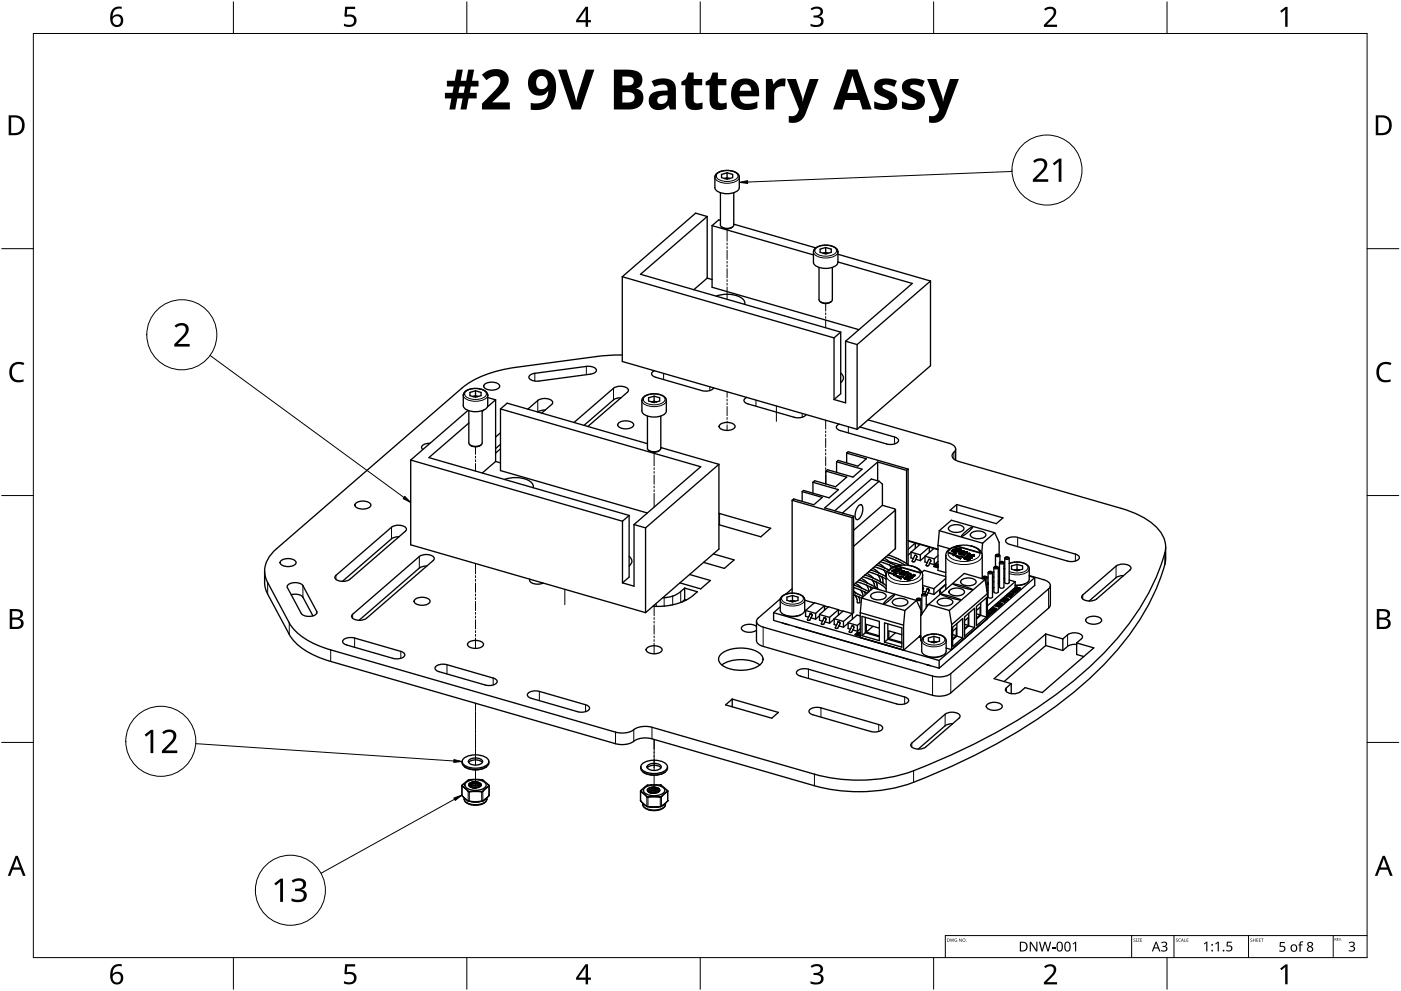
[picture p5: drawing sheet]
<svg xmlns="http://www.w3.org/2000/svg" width="420mm" height="297mm" viewBox="0 0 420 297" stroke-linecap="round" stroke-linejoin="round" font-family="sans-serif">
<g fill="none" stroke="#000" stroke-width=".3">
<path d="M214.4 53.1a2.75 2.75 0 0 0 2.8 1.8l2.4-.1a2.49 2.49 0 0 0 2.1-1.6M215.1 52a4.9 4.9 0 0 1 6.1 .4 1.64 1.64 0 0 1-1.7 1.8 4.5 4.5 0 0 1-4.6-1.1l-.1-.3zM244 75.5a2.76 2.76 0 0 0 2.8 1.8l2.4-.1a2.49 2.49 0 0 0 2.1-1.7M244.7 74.4a4.9 4.9 0 0 1 6.1 .4 1.64 1.64 0 0 1-1.7 1.8 4.5 4.5 0 0 1-4.7-1.1v-.3zM138.9 118.5a2.75 2.75 0 0 0 2.9 1.7l2.4-.1a2.49 2.49 0 0 0 2.1-1.6M139.7 117.4a4.9 4.9 0 0 1 6.1 .3 1.64 1.64 0 0 1-1.8 1.9 4.5 4.5 0 0 1-4.6-1.1l-.1-.4zM160.4 111.9v2.3M175.8 109.8v2.5M184 116.4v3.4M193.2 119a4.9 4.9 0 0 1 6.2 .3 1.64 1.64 0 0 1-1.8 1.9 4.5 4.5 0 0 1-4.6-1.1l-.1-.4zM199 111.9v1.9M212.9 115.9v1.2"/>
<path d="M226.7 119.9v1.9M161.3 120v3.5M192.5 120.1a2.76 2.76 0 0 0 2.8 1.7l2.5-.1a2.49 2.49 0 0 0 2-1.6M240.6 123.9v1.2M254.4 127.9v1.9M268.3 131v2.1M286.1 135.6v2M117.4 158v3.5M215.8 153.9v3.4M268.5 153v11.5M291.7 157.9v.2M80.3 174.6v3.5"/>
<path d="M90.8 175.5v3.5M100.8 172.5v1.2M125.8 166.8v3.5M199.2 179.2v2.4M201.7 178.7v2.6M204.1 177.3v3.2M234.7 178.7a4.9 4.9 0 0 1 6.1 .4 1.64 1.64 0 0 1-1.7 1.8 4.5 4.5 0 0 1-4.6-1.1l-.1-.3zM241.3 179.8a2.75 2.75 0 0 1-2.8 1.8l-2.4-.1a2.41 2.41 0 0 1-2.1-1.7M268.3 178.2v.1M269.1 169.8l-.8 .2a1.9 1.9 0 0 0-1.5 2.8 7.4 7.4 0 0 0 8.8 0l.4-1M276.7 172.5a3.1 3.1 0 0 1-2.7 2.3 8.3 8.3 0 0 1-7.9-1.3l-.3-.9M282.3 178.1v.1"/>
<path d="M285.8 175v.1M287 163.8l-.8 .2a1.9 1.9 0 0 0-1.5 2.8 7.4 7.4 0 0 0 8.8 0l.4-1M294.6 166.5a3.1 3.1 0 0 1-2.7 2.3 8.3 8.3 0 0 1-7.9-1.3l-.4-.9M302.7 169a5 5 0 0 1 5.5 .8 1.64 1.64 0 0 1-1.8 1.8l-1.9 .1-1.8-.4M305.2 161.1v2.8M308.7 170.5a2.75 2.75 0 0 1-2.9 1.8l-1.8-.1-1.3-.3M314.5 176.5v5.8M322.5 166.1v2.1M324.7 178.3v1.2M334.7 169.7v3.4M349.3 165.8v3.4M86.7 186.7v3.5"/>
<path d="M95 183.3v.6M99.2 194.8v3.5M105.8 184.1v1.2M106.4 191.2v2.8M120.2 195.2v2.1M134.1 199.2v2.8M196.8 180.9v.9M228.9 188v5.7M277.2 191a4.9 4.9 0 0 1 6.1 .3 1.64 1.64 0 0 1-1.8 1.9 4.5 4.5 0 0 1-4.6-1.1l-.1-.4zM283.8 192.1a2.75 2.75 0 0 1-2.9 1.7l-2.4-.1a2.41 2.41 0 0 1-2.1-1.6M300 180.9v.1M320.2 190.3v3.4"/>
<path d="M147.9 203.2v2.1M161.8 207.2v2.8M175.6 211.2v2.1M184.6 219.5v3.4M190.1 218.7v3.5M195.5 218v3.5M242.4 200.6v2.8M246.2 212.2v2.7M263.5 217.2v2.1M271.3 208.9v2.1M279.7 202.6v5.8M283.4 214.1v3.4"/>
<path d="M285.1 201.9v5.8M301.8 206.1v1.2M138.5 235.6h.1M138.5 238.3v.1M138.5 238.4h.1M138.5 235.6l.1 .1M138.6 235.7v2.7M138.6 235.6v.1M138.6 235.6h.1M138.6 235.4v.2M140.4 237.3l.3 .1M140.4 237.3v2.8"/>
<path d="M140.4 237.2v.1M140.4 237.2l.3 .1M140.7 237.4h.1M140.7 237.3h.1M140.8 237.3v.1M140.8 237.4h-.1M140.8 237.4v2.8M144.5 237.4v2.8M144.5 237.3v.1M144.5 237.3h.1M144.5 233.7h.1M144.6 233.7v.1"/>
<path d="M144.6 233.8h.1M144.8 237.2l-.3 .1M144.8 233.8h.1M144.8 237.2v.1M144.8 237.3l-.3 .1M144.8 237.3v2.8M146 239.5a3.5 3.5 0 0 1-4.2 1.6l-.7-.1a2.24 2.24 0 0 1-1.9-1.5M146.6 235.4v.2M146.6 235.6h.1M146.6 235.7v2.7M146.7 235.6l-.1 .1M146.7 235.6h.1"/>
<path d="M192.1 237.2v.1M192.1 237.3v2.6M192.1 237.2h.1M192.2 237v.2M194 238.9l.3 .1M194 238.9v2.8M194 238.8v.1M194 238.8h.1M194 238.8l.3 .1M194.3 238.9h.1M194.3 238.9v.1M194.3 239v2.8"/>
<path d="M198 239v2.8M198 238.9v.1M198 238.9h.1M198 235.3l.3 .1M198.3 238.8h.1M198.3 238.8l-.3 .1M198.3 235.4h.1M198.4 238.8v.1M198.4 238.9l-.4 .1M198.4 238.9v2.8M200.2 237v.2M200.2 237.2h.1"/>
<path d="M200.2 237.2v.1M200.2 237.3v2.8M200.3 237.2l-.1 .1M244.2 232.1v3.4M273.4 222.7v1.2M274 231v3.5M140.4 240.1l.4 .1M140.4 240.1h.1M140.7 240.2h.1M140.8 240.2h-.1M140.8 240.2h.1M144.5 240.2h.1"/>
<path d="M144.8 240.1h-.1M144.8 240.1h.1M144.8 240.1l-.3 .1M194 241.7h.1M194 241.7l.3 .1M194.3 241.8h.1M198 241.8h.1M198.3 241.7l-.3 .1M198.3 241.7h.1M198.4 241.7h-.1M198.4 241.7h.1M199.6 241.1a3.5 3.5 0 0 1-4.2 1.6l-.7-.1a2.24 2.24 0 0 1-1.9-1.5"/>
</g>
<g fill="none" stroke="#000" stroke-width=".4">
<path d="M214.8 52.2a5.3 5.3 0 0 1 6.7 .2l.2 .7v3.1a2.75 2.75 0 0 1-2.8 1.8l-2.5-.1a2.41 2.41 0 0 1-2-1.7v-3.2zM216.1 57.8v9.7a2.5 2.5 0 0 0 4 0v-9.7M216.4 52.3l1.7-.5 1.6 .5v.9l-1.6 .5-1.7-.5zM217.3 53.5l.8-.2 .7 .2zM218.1 51.8v1.5M212.1 64.9l-3.5-1-22 19M212.1 64.9l-20 17.3 60 17.3M212.1 64.9v18.5M213.5 67.6v18.5l44.1 12.7M213.5 67.6l30.5 8.8M216.1 66l-.6-.1-2 1.7M216.4 68a2.68 2.68 0 0 0 3.3 0"/>
<path d="M220.1 67.2l24.6 7.1M244.3 74.6a5.3 5.3 0 0 1 6.8 .2l.2 .7v3.1a2.75 2.75 0 0 1-2.8 1.8l-2.5-.1a2.41 2.41 0 0 1-2-1.7v-3.2zM246 74.7l1.6-.5 1.7 .5v.9l-1.7 .5-1.6-.5zM247.6 75.7l-.7 .2h1.5M247.6 74.2v1.5M247.6 75.7l.8 .2M251.3 76.2l27.8 8M251.3 78.5l22.3 6.5-20 17.3M186.6 82.9v25.4l70.5 20.4M186.6 82.9l63.5 18.4M212.1 83.4l1.4 .4M212.1 83.4l-4 3.4"/>
<path d="M214.8 88.8a8.8 8.8 0 0 1 8.2 1l.3 .5v.9M245.6 80.2v9.7a2.5 2.5 0 0 0 4 0v-9.7M246 90.4a2.68 2.68 0 0 0 3.3 0M252.1 99.5v18.5l-2 1.8M252.1 99.5l-2 1.8M279.1 84.2v25.4l-22 19.1M279.1 84.2l-22 19.1M140.9 117.6l1.7-.5 1.7 .5v1l-1.7 .5-1.7-.5zM141.9 118.9l.7-.3 .7 .3zM142.6 117.1v1.5M145.4 115.1a3.7 3.7 0 0 1 4.4 .3 1.38 1.38 0 0 1-1.7 1.5l-1.9-.1a.98 .98 0 0 1-1-.5 .98 .98 0 0 1 .2-1.2zM146.3 118.4v.1"/>
<path d="M146.3 118.4v3.2a2.75 2.75 0 0 1-2.9 1.8l-2.4-.2a2.41 2.41 0 0 1-2.1-1.6v-3.1a3.3 3.3 0 0 1 3.9-2.1 2.96 2.96 0 0 1 3.5 2.1M146.3 119.2l2.3 .6M148.6 119.8l-2.4 2.2M148.6 119.8v18.5M158.9 112.5l1.5-.6 15.4-2.1a3.4 3.4 0 0 1 3 .9 1.38 1.38 0 0 1-1.7 1.4l-15.5 2.1a3.4 3.4 0 0 1-2.9-.8l-.1-.3zM186.2 119.2l-1.1 .1-1.1 .5-8.9 7.7M186.6 106.4l-6.8 .4-25.1 3.3a32.2 32.2 0 0 0-16.1 6.2l-55.7 48.2a7.8 7.8 0 0 0-2.6 10.1l6.4 12.1a20 20 0 0 0 12.5 8.1l85.4 24.7a7.1 7.1 0 0 0 6.4-1.3 7.4 7.4 0 0 1 4.5-.2l48.7 14.1a49.8 49.8 0 0 0 29.8-1.1 173 173 0 0 0 50.4-28.9 79.9 79.9 0 0 0 23.9-33.1l1-3.2a7.5 7.5 0 0 0-2.4-7.7 24.2 24.2 0 0 0-10.7-5.7l-49.3-14.3a1.47 1.47 0 0 1-1.3-1.1 1.47 1.47 0 0 1 .7-1.7 1.45 1.45 0 0 0-1.1-2.2l-24.9-7.3M192.9 119.1a5.3 5.3 0 0 1 6.7 .3l.2 .6v3.2a2.75 2.75 0 0 1-2.8 1.8l-2.4-.2a2.41 2.41 0 0 1-2.1-1.6v-3.2zM194.5 119.2l1.7-.5 1.6 .5v1l-1.6 .5-1.7-.5zM196.2 118.7v1.5M196.2 111.1a.9 .9 0 0 0-.8 .9 .9 .9 0 0 0 .8 .9l14.3 4.2a3.5 3.5 0 0 0 3.5-.8M223.9 119.1a.9 .9 0 0 0-.8 .9 .9 .9 0 0 0 .8 .9l14.3 4.2a3.5 3.5 0 0 0 3.5-.8"/>
<path d="M250.1 101.3v18.5M252.1 111.8a1.64 1.64 0 0 1 0 2.9M253.6 102.3l3.5 1M253.6 102.3v18.5l-3.5-1M257.1 103.3v25.4M123.2 137.9v25.4l70.4 20.3M123.2 137.9l63.5 18.3M129 132.9a2.5 2.5 0 0 0-2.6 1.2l.4 .6M140.4 123l-17.2 14.9M140.6 123.1v9.7a2.5 2.5 0 0 0 4 0v-9.7M140.6 126.8l-12 10.4 60.1 17.3M141 133.4a2.68 2.68 0 0 0 3.2 0"/>
<path d="M145.1 122.9l-.5 .4M148.6 138.3l-4 3.5M148.6 138.3l1.5 .4M150.1 134.5l-1.5 1.3M150.1 133.2l-1.5 1.3M150.1 129.7l-1.5 1.3M150.1 122.6l2-1.8 42.1 12.2M150.1 122.6l60 17.3-20 17.3M150.1 122.6v18.5l44 12.7M158.3 122.6l3-2.6a3.7 3.7 0 0 1 4.4 .3l-.1 .8-3.2 2.7M163.5 122.9l-1.1 .1-1.1 .5M172.1 126.6l11.9-10.2a3.7 3.7 0 0 1 4.4 .3v.5l-.3 .4-11.8 10.2"/>
<path d="M185.6 126.7a3.7 3.7 0 0 1 4.4 .3 1.38 1.38 0 0 1-1.7 1.5l-1.9-.1a.98 .98 0 0 1-1-.5 .98 .98 0 0 1 .2-1.2zM194.2 124.7v9.7a2.5 2.5 0 0 0 4 0v-9.7M194.5 135a2.68 2.68 0 0 0 3.3 0M195.4 120.5l.8-.3 .7 .3zM198.2 134.1l17.4 5.1M215.6 139.2v25.4l-22 19M215.6 139.2l-22 19M216 127.2a3.7 3.7 0 0 1 4.4 .3 1.38 1.38 0 0 1-1.7 1.5l-1.9-.1a.98 .98 0 0 1-1-.6 .98 .98 0 0 1 .2-1.1zM250.9 138.4l7.6 2.2-2.7 2.4-7.7-2.2-.4 .4M250.9 138.4v3.2M251.6 127.1a.9 .9 0 0 0-.8 .9 .9 .9 0 0 0 .8 .9l14.3 4.2a3.8 3.8 0 0 0 3.5-.8 1.11 1.11 0 0 0-1.1-1.3l-10.4-3M253.9 135.8v2.9"/>
<path d="M253.9 135.8l5.9 1.7-2.5 2.2-5.9-1.7-.5 .4M253.9 135.8l.5-.4 17.9 5.2M263.2 138.5v5.6M263.2 138.5l-15.9 13.7 8.7 2.5M263.2 138.5l8.7 2.5M286.6 134.6v3.3M106.8 150.8a3.7 3.7 0 0 1 4.3 .3 1.38 1.38 0 0 1-1.6 1.4l-1.9-.1a.98 .98 0 0 1-1-.5 .98 .98 0 0 1 .2-1.1zM151.3 143.7a8.8 8.8 0 0 1 8.2 1.1l.3 .5 .1 .9M186.7 156.2v18.5M188.7 154.5v18.5l-2 1.7M188.7 154.5l-2 1.7M190.1 157.2v18.5l-3.4-1"/>
<path d="M190.1 157.2l3.5 1M193.6 158.2v25.4M215.6 153.9l15.5 4.4-2.9 2.6-12.6-3.6M237.6 150v27.8M237.6 150l17.9 5.1M240.6 147.4l6 1.7-2.5 2.2-6.1-1.7-.4 .4M240.6 147.4v2.9M243.8 144.6l7.7 2.2-2.9 2.4-7.6-2.2-.4 .4M243.8 144.6v3.2M247.7 141.2l6.2 1.8-3.3 2.9-6.3-1.8-.5 .5M247.7 141.2v3.9M255.5 155.1v28.8"/>
<path d="M256 154.7l-.5 .4M256 154.7v28.9l-.4 .3M257.4 151.7l.8-.4a3.1 3.1 0 0 1-.4 4l-.8 .5a3.1 3.1 0 0 1 .4-4.1zM263.6 144.2l1 .9v6.4M263.6 144.2l-11 9.6M263.6 144.2l-2.3-.6-11 9.5M264.6 151.5l3.6 1 .3 .4-12.5 10.8M264.6 151.5l-8.6 7.4M268.6 152.8l-.1 11.6-12.5 10.9M271.9 141v27.9M272.3 140.6v28.7M272.3 140.6l-.4 .4"/>
<path d="M281.7 159.1l3.6-3.2 13 3.8M281.7 159.1l-.4 4.4M281.7 159.1l13 3.7M284.7 157.8a3.6 3.6 0 0 1 4.3 .3 1.34 1.34 0 0 1-1.6 1.4l-1.8-.1a.95 .95 0 0 1-1-.5 .95 .95 0 0 1 .1-1.1zM284.9 153l2-1.8 13.9 4-2 1.8zM286.9 151.2v2.3M291.3 159.7a3.6 3.6 0 0 1 4.3 .3 1.34 1.34 0 0 1-1.6 1.4l-1.8-.1a.95 .95 0 0 1-1-.5 .95 .95 0 0 1 .1-1.1zM298.3 159.7l1.3 2.9v3.7M298.3 159.7l-3.6 3.1M84.3 168a3.7 3.7 0 0 1 4.4 .3 1.38 1.38 0 0 1-1.7 1.5l-1.8-.1a.98 .98 0 0 1-1-.5 .98 .98 0 0 1 .1-1.2zM86.4 175.2a3.7 3.7 0 0 1 4.4 .3l4.2 7.9a1.49 1.49 0 0 1-1.7 1.3l-1.8-.1-1.2-.7-4.1-7.8-.1-.3zM87.3 178.3a3.7 3.7 0 0 1 3.5 .7l3 5.6"/>
<path d="M100.8 172.5l16.6-14.5a3.7 3.7 0 0 1 4.4 .3l.1 .5-.3 .4-16.7 14.5a3.7 3.7 0 0 1-4.4-.3v-.5zM119.7 160.9l-1.2 .1-1.1 .5-14.7 12.8M124.5 179.6a3.7 3.7 0 0 1 4.4 .3 1.38 1.38 0 0 1-1.7 1.5l-1.8-.1a.98 .98 0 0 1-1.1-.5 .98 .98 0 0 1 .2-1.2zM128 169.7l-1.1 .1-1.1 .5-18.1 15.6M158.9 173.6l-.1 .2a1.5 1.5 0 0 0 1.8 1.3h1.1l1.2-.3M188.7 166.8a1.64 1.64 0 0 1 0 2.8M205.3 176.3l-1.2 1a8.2 8.2 0 0 1-5.3 1.9M205.3 176.3l3.8 1.1-1.6 1.3-1.7 1.2M205.3 179.7l-.7 .7M205.3 176.3v3.4M205.3 179.7l.4 .2M205.8 179.9l-1.2 .5"/>
<path d="M206.8 172.2l6.2 1.8-2.9 2.5-6.2-1.8M213.9 166l6.3 1.8-3 2.6-6.2-1.8M234 179.8h.1M234 179.5v.2M234 179.5h.1M236 179l1.7-.5 1.6 .5v.9l-1.6 .5-1.7-.5zM237.6 177.8a3.7 3.7 0 0 0-3.6 1.7M237.6 177.8a3.3 3.3 0 0 1 3.7 2v3.1a2.75 2.75 0 0 1-2.8 1.8l-2.4-.1a2.41 2.41 0 0 1-2.1-1.7v-3.1M237.6 176.4l-2 1.7M237.7 178.5v1.5M241.3 179.9l2.9 .8M256 175.3l2.5 1"/>
<path d="M256 178.2l.4 .2M256 177.1l.8 .7M256 175.3l.4 .2M256 176.1l3.2 1.3M256 177.5l.8 .3M256.4 178.4l2 .9M256.4 178.4l.5 1 .2 1.2 .6 .1a1.81 1.81 0 0 0-.2-1.8M256.5 174.8l2 1.5M257.1 174.4l2.7 1M257.7 173.8l2.6 1M257.7 173.8l.4 .2M258.1 176.9l.6 1 .1 1-2-1.1"/>
<path d="M258.3 173.3l1.9 1.5M258.4 179.3l3.5-3.1 13 3.8M258.4 179.3l-.4 4.3M258.4 179.3l13 3.7M258.8 172.9l2.8 1M259.2 177.4l.8 .4M259.2 177.4l.3 .9M259.4 172.3l2.6 1M259.5 172.3l.3 .2M259.8 175.4l1.2 .5M259.8 175.4l.6 1 .2 1-2.1-1.1M260 171.8l2 1.5"/>
<path d="M260.3 174.8l2.1 1.1M260.5 171.4l2.8 1M261 175.9l.8 .4M261 175.9l.3 .9M261.2 170.8l2.5 1M261.2 170.8l.4 .2M261.4 178a3.6 3.6 0 0 1 4.3 .3 1.34 1.34 0 0 1-1.7 1.5l-1.8-.2a.95 .95 0 0 1-.9-.5 .95 .95 0 0 1 .1-1.1zM261.6 173.9l1.1 .5M261.6 173.9l.5 .9 .2 1.2M261.7 170.3l2 1.5M262 173.3l2.1 1.1M262.3 169.9l1.5 .5"/>
<path d="M262.4 175.9h.1M262.4 175.9l1.2 .8M262.7 174.4l2 1.1 1.1 1M262.7 174.4l.4 1.6-.3 .2M263.3 169.5l-.4-.2 1.2 .5M263.3 172.4l2.5 1.2M263.3 172.4l.6 1 .1 1.1M263.5 168.8l1.9 1.5M263.7 171.8l2.1 1M263.8 170.4h.1M263.8 170.4l1.2 .5M264 168.4l2.8 1"/>
<path d="M264.1 174.4h.1M264.1 169.8h.1M264.1 169.8l2.5 1.1M264.1 174.4l1.7 1.2M264.4 172.9l.4 1.6-.2 .2M264.6 167.8l4.3 1.9M264.7 167.8l.3 .2M264.7 167.8h.1M265 170.9l1.2 .5M265 170.9l.7 1.6M265.2 167.3l1.5 1M265.7 166.9l3.5 1.3 2.2 1.2"/>
<path d="M265.7 172.5l.1 .5M265.8 172.5h.1M265.8 172.5v.1M265.8 172.6v4.7M266.4 166.3l3.3 1.4 2.2 1.2M266.6 170.8l-.6 .8-.2 .9M266.7 168.3l.5 .5M266.7 168.4l3.7 1M266.7 171.7v.1M266.7 171.7l1.6 .5-.3 .2M266.7 171.8l1.5 .4M266.8 169.4l1.1 .5"/>
<path d="M266.8 169.4l.5 .9M267.3 170.3l-.7 .5M267.5 171.1l1.3 .8-.4 .2-1.7-.4M267.5 171.1l2.1 .2M267.5 171.1l1.3 .9M267.9 169.9l.2 .1M267.9 169.9v.1M267.9 170.7l.6 .1M267.9 170.7h.6M267.9 179.9a3.6 3.6 0 0 1 4.3 .3 1.34 1.34 0 0 1-1.6 1.4l-1.8-.1a.95 .95 0 0 1-1-.5 .95 .95 0 0 1 .1-1.1zM267.9 170h.1M268 170l-.7 .3"/>
<path d="M268 171.2l-.3-.1 1.3 .7M268 171.2h.1M268 171.1v.1M268 172.4l.2 .1M268 172.5h.2M268 172.4v.1M268 171.2l1.5 .2M268 171.2l1.5 .1M268.1 170h-.1M268.5 170.7v.1M268.5 170.2h.1M268.5 170.2l.8 .2"/>
<path d="M268.5 170.2l1.9 .4M268.5 170.2l.8 .2-.1 .1M268.7 172.7l2.2 .1M268.7 172.7h.1M268.7 172.7l1.4 .8M268.8 170.6l-.9 .1M268.8 170.6h.1M268.8 170.7h-.3M268.8 170.8h-.3M268.8 170.7v.1M268.9 170.6h-.1M268.9 170.8v.1"/>
<path d="M268.9 170.8h.1M269 170.8h-.1M269 170.8h.1M269 170.9h.1M269 170.7v.1M269 170.8v.1M269 170.7h.1M269 170.7h-.2M269 170.7l-.2 .1M269 171.8l-.8 .7M269 171.8h.1M269 170.6h-.1"/>
<path d="M269 171h.1M269 170.6h.1M269 170.9l.1 .1M269.1 170.6h-.1M269.1 171h.1M269.1 169.6l-1 .4M269.1 170.6h.1M269.1 169.6h.1M269.1 169.6l6.9 2M269.1 169.6a8 8 0 0 1 6.5 1.2l.4 .8M269.1 170.5h.1M269.1 171l.1 .1"/>
<path d="M269.2 170.5h-.1M269.2 170.8h.1M269.2 170.7h.1M269.2 170.7v.1M269.2 170.8v.1M269.2 171h.1M269.2 170.9h.1M269.2 172.7h.1M269.2 172.8h.1M269.2 172.7h-.2l1.2 .7M269.2 171v.1M269.2 171.1h.3"/>
<path d="M269.2 171l.3 .1M269.3 170.7h.1M269.3 170.9h.1M269.3 172.8l1.5 .2M269.3 172.7v.1M269.3 172.7l1.5 .2M269.4 170.9h.1M269.5 171.3v.1M269.5 170.4l.6 .2-.3 .3M269.5 170.4l.5 .3M269.5 170.4l-.2 .3M269.5 170.9h.1"/>
<path d="M269.6 170.9h-.1M269.6 170.9h.1M269.6 171.3l-.1 .1M269.6 171.3h-.1M269.7 170.9h-.1M269.7 171.1h-.2M269.7 170.9h.1M269.7 171.8v.1M269.7 171.9h.1M269.7 171.1h.1M269.7 171v.1M269.7 171.9l.1 .1"/>
<path d="M269.8 170.9h-.1M269.8 172h.1M269.8 171.9h.1M269.8 171.9v.1M269.8 171.1h-.1M269.8 171h-.1M269.8 172v.1M269.8 171.1h.1M269.8 171h.1M269.8 171.7h.1M269.8 172l.1 .1M269.8 172.1h.1"/>
<path d="M269.9 171.7h-.1M269.9 171.1h-.1M269.9 171h-.1M269.9 172.1h.1M269.9 171v.1M269.9 171h.1M269.9 171.9h.1M269.9 171.8h.1M270 170.9l-.1 .1M270 171.9h.1M270 171.8h-.1M270 171.6l-.1 .1"/>
<path d="M270 172.1h.1M270 172.1v.1M270 171.8h.1M270 171h-.1M270 171h.1M270 171.6h.1M270 171.9v.1M270 172.2h.1M270 171.7v.1M270 172h.1M270.1 172h.1M270.1 172.1h.1"/>
<path d="M270.1 172.2h.1M270.1 171.8h-.1M270.1 171.8h.1M270.1 171.7h-.1M270.1 171.6h-.1M270.1 172.1l.2 .1M270.1 172.2h.2M270.1 172.1v.1M270.2 171.6h-.1M270.2 171.8h-.1M270.2 171.7h-.1M270.2 172h.1"/>
<path d="M270.2 171.8h.1M270.2 171.7h.1M270.2 172l.1 .1M270.2 173.4l-.1 .1M270.3 172.2h.1M270.3 171.6h.1M270.3 171.6h-.1M270.3 171.8h.1M270.3 171.7h.1M270.3 172.1h.1M270.3 171.6h.2M270.4 171.3v.1"/>
<path d="M270.4 171.4h.1M270.4 171.3h.1M270.4 171.2v.1M270.4 171.4v.1M270.4 170.6l-.4 .4M270.4 170.6h.1M270.4 171.8h.1M270.4 171.7h.1M270.4 172.2h.2M270.4 172.1h.1M270.4 171.2h.1M270.4 171.4l.1 .1"/>
<path d="M270.4 171.5h.1M270.5 171.2h-.1M270.5 171.7v.1M270.5 171.5h.1M270.5 172.1h.1M270.5 171.5v.1M270.5 171.5l.2 .1M270.5 171.6h.1M270.5 171.6v.2M270.5 171.6v.1M270.6 171.1l-.1 .1M270.6 172.1h-.1"/>
<path d="M270.6 171.3h.1M270.6 171.3v.1M270.6 171.4h.1M270.6 171.6h.1M270.6 172.1h.1M270.6 171.1h.1M270.6 171.2h.1M270.6 171.2v.1M270.6 172.2h.1M270.7 172.1h-.1M270.7 172.2h-.1M270.7 171.4h.1"/>
<path d="M270.7 171.2h.1M270.7 171.1h-.1M270.7 171.4v.1M270.7 171.6h.1M270.7 172.2h.1M270.7 172v.1M270.7 172h.1M270.8 171.8v.1M270.8 171.8l.9 .3M270.8 172.9v.1M270.8 171.6v.1M270.8 172.2h-.1"/>
<path d="M270.8 171.5h.1M270.8 171.2h-.1M270.8 172h-.1M270.8 171.2h.1M270.8 172h.1M270.8 172.2h.1M270.8 171.7h.1M270.8 171.6h.1M270.8 171.9h.1M270.8 171.9v.1M270.8 172.1v.1M270.8 171.1h-.1"/>
<path d="M270.8 171.1h.1M270.9 171.2h-.1M270.9 171.2h.1M270.9 172.8l-.1 .2M270.9 172.8l-.1 .1M270.9 172.1h-.1M270.9 171.5h.1M270.9 171.1h.1M270.9 172.1h.1M270.9 172.2h-.1M270.9 171.7h.1M270.9 171.6h.1"/>
<path d="M270.9 172.1v.1M271 171.5h.1M271 171.2h.1M271 171.1h.1M271 171.9l-.1 .2M271 172l-.1 .1M271 171.9v.1M271 171.9l.4 .2-.3 .3M271 172l.4 .1M271.1 171.2h.1M271.1 171.5h-.1M271.1 171.1h.1"/>
<path d="M271.1 171.7h-.1M271.1 171.6h-.1M271.1 172.4h.2M271.1 172.4l.2 .1M271.1 171.7h.1M271.1 171.6h.1M271.2 171.5h-.1M271.2 171.6h-.1M271.2 173.2h.1M271.2 173.3h.1M271.2 173.4h.1M271.2 171.1l-.1 .1"/>
<path d="M271.2 171.1h.1M271.2 171.5h.1M271.2 173.3l.1 .1M271.2 171.6l-.1 .1M271.2 171.6h.1M271.3 173.4v.1M271.3 173.4h.1M271.3 171.5h-.1M271.3 173.1h-.1M271.3 171.6h.1M271.3 171.6h-.1M271.3 171.6v.1"/>
<path d="M271.3 172.4v.1M271.3 171.7h.1M271.3 173.1h.1M271.3 173.5h.1M271.3 171.7l.1 .1M271.4 173.5l.2 .1M271.4 173.4l.2 .1M271.4 171.8h.1M271.4 171.7h.1M271.4 173.1h-.1M271.4 173.2h.1M271.4 173.3h.1"/>
<path d="M271.4 173.2v.1M271.4 173.1l1.4 .2M271.4 173.1h.1M271.4 173.3l.8 .3M271.5 173.2h-.1M271.5 171.8h.1M271.5 171.7v.1M271.5 171.5h.1M271.5 171.6h.1M271.5 173.2h.1M271.5 171.4v.1M271.5 171.4h-.2"/>
<path d="M271.5 173.1v.1M271.6 173.6l.3 .1M271.6 173.5l.3 .1M271.6 171.8h.1M271.6 171.7h.1M271.6 173.2h-.1M271.6 173.1h-.1M271.6 172.8l.2 .1M271.6 171.7h.2M271.7 171.8h.1M271.7 171.8l.1 .1M271.7 173.2h.1"/>
<path d="M271.7 173.1h.1M271.7 173.2h-.1M271.7 173.1h-.1M271.7 172.1l-.4 .4M271.7 172.1l-.4 .3M271.7 173.1l.1 .1M271.8 171.7h.1M271.8 171.8h.1M271.8 171.9h.1M271.8 172.9h.1M271.8 173.2h.1M271.9 173.6l.2 .1"/>
<path d="M271.9 173.7h.2M271.9 173.6v.1M271.9 168.9l.4 .4M271.9 171.4v.1M271.9 171.8h-.1M271.9 171.8l-.1 .1M271.9 171.7h-.1M271.9 173.2l.3 .1M271.9 173.2h.3M271.9 171.4l.1 .1M271.9 171.5h.1M272 171.5h.1"/>
<path d="M272 171.7h-.1M272 171.8h-.1M272 171.6h.1M272 171.8h.1M272 171.6v.1M272.1 171.5v.1M272.1 171.6h-.1M272.1 171.6h.1M272.1 171.4h.1M272.1 171.4h-.2M272.1 173.7l.4 .1M272.1 171.8h-.1"/>
<path d="M272.1 171.7v.1M272.1 171.8h.1M272.2 171.7h-.1M272.2 172.4h.1M272.2 172.4l-.6 .4M272.2 171.4h.1M272.2 173.3h.1M272.2 173.2l.1 .1M272.2 171.7h.1M272.2 171.8h.1M272.2 171.4v.1M272.2 171.7v.1"/>
<path d="M272.2 173.6h.1M272.2 172.6h.1M272.2 172.6l-.4 .3M272.2 172.6l.1 .1M272.2 173.6l.4 .1M272.2 171.6v.1M272.2 171.5h.1M272.3 172.4h.1M272.3 172.6h.1M272.3 171.5h.1M272.3 172.3h.2M272.3 172.3h.1"/>
<path d="M272.3 172.3l.2 .1M272.3 171.6h.1M272.3 171.5v.1M272.3 171.6v.1M272.3 173.3h.2M272.3 173.3l.2 .1M272.3 173.3h.1M272.3 172.7h.1M272.3 169.3l.3 .2M272.3 172.7l.1 .1M272.3 172.4l.1 .1M272.3 162.2l9 2.5"/>
<path d="M272.3 162l9 2.6M272.4 172.8h.1M272.4 172.7v.1M272.4 172.8l.1 .1M272.4 172.8v.1M272.4 172.5h.1M272.4 172.9h.1M272.4 172.5l.1 .1M272.5 172.9h.1M272.5 172.9v.1M272.5 172.3v.1M272.5 173.3l.2 .1"/>
<path d="M272.5 173.4l.2 .1M272.5 173.8h.1M272.5 173h.1M272.5 172.6h.1M272.5 172.6l.1 .1M272.5 173l.1 .1M272.6 173h.1M272.6 173.1h.1M272.6 172.7v.1M272.6 173v.1M272.6 173.7h.1M272.6 172.8l.1 .1"/>
<path d="M272.6 173.8h.1M272.6 173.1l.1 .1M272.7 173.7h-.1M272.7 172.9h.1M272.7 173.1h.1M272.7 173.2h.1M272.7 173.4h.1M272.7 173.5h.1M272.7 173.7h.1M272.7 172.9v.1M272.7 173.1l.1 .1M272.7 173.6v.1"/>
<path d="M272.7 173h.1M272.8 173.8h-.2M272.8 173.6h-.1M272.8 173.4v.1M272.8 173.5h.1M272.8 173.2h.1M272.8 173l.1 .1M272.8 173.7v.1M272.8 173.8h.1M272.8 173.2l.1 .1M272.8 173.3h.1M272.8 171.8h.1"/>
<path d="M272.8 171.8l-.5 .5M272.8 173.6h.1M272.8 173.3l.2 .1M272.9 173.5h.1M272.9 173.2h.1M272.9 172.1h.1M272.9 172h.1M272.9 172.1l-.4 .3M272.9 172l-.4 .3M272.9 172v.1M272.9 171.8v.1M272.9 173.7h-.1"/>
<path d="M272.9 173.8h-.1M272.9 171.9h.1M272.9 173.3h.1M272.9 173.2v.1M272.9 173.7h.1M272.9 173.8h.1M272.9 172.1v.1M272.9 173.2h.2M272.9 173.1h.1M272.9 172.2h.1M273 172.2h.1M273 173.7h-.1"/>
<path d="M273 173.7l-.1 .1M273 173.4v.1M273 172.2v.1M273 173.1h.1M273 171.9l.1 .1M273 173.7h.1M273 173.5h.1M273 172.3h.1M273 172.2l.1 .1M273 173.6v.1M273 173.3h.1M273.1 173.7h-.1"/>
<path d="M273.1 173.6h-.1M273.1 172h.1M273.1 173.7h.1M273.1 173.5h.1M273.1 172.3v.1M273.1 172.3h.1M273.1 173.1h.1M273.1 173.5v.1M273.1 173.2h.1M273.1 172.4h.1M273.1 172.4l.1 .1M273.1 172l.1 .1"/>
<path d="M273.2 172.5h.1M273.2 172.4h.1M273.2 172.1h.1M273.2 173.1h.1M273.2 172.4v.1M273.2 173.2h.1M273.2 172.1l.1 .2M273.2 165.5v1.7l.7 .2M273.2 165.5l2.8 .8M273.2 165.6l-.9 .8M273.2 172.5l.1 .1M273.2 169.6a4.6 4.6 0 0 1 3.3 2"/>
<path d="M273.3 172.8h.1M273.3 172.9h.1M273.3 172.8v.1M273.3 173.1h-.1M273.3 172.3h.1M273.3 172.6h.1M273.3 172.5v.1M273.3 173.1h.1M273.3 172.8l.1 .1M273.3 172.3l.1 .1M273.3 172.6l.1 .1M273.3 173.2h-.1"/>
<path d="M273.4 173.1h-.1M273.4 172.9h.1M273.4 172.6h.1M273.4 172.4h.1M273.4 173.2h-.1M273.4 173.3h-.1M273.4 173.1h.1M273.4 172.7h.1M273.4 172.4l.1 .1M273.4 173.2h.1M273.4 173.3h.1M273.4 173h.1"/>
<path d="M273.5 172.7h.1M273.5 172.6h.1M273.5 173.1h-.1M273.5 172.9h.1M273.5 173h.1M273.5 173v.1M273.5 172.5h.1M273.5 173.2h-.1M273.5 173.3h-.1M273.5 172.8h.1M273.5 172.8h-.2M273.5 173.2h.1"/>
<path d="M273.5 173.2v.1M273.5 172.5l.1 .1M273.5 172.6v.1M273.5 172.6l.1 .1M273.6 173.2h-.1M273.6 172.8h.1M273.6 173.2h.1M273.6 172.8v.1M273.6 172.7h.1M273.6 173.1v.1M273.6 172.6h.1M273.6 172.9h.1"/>
<path d="M273.7 173.2h-.1M273.7 172.6h.1M273.7 172.7h.1M273.7 173.1h.1M273.7 172.9h.1M273.7 173v.1M273.7 172.9v.1M273.7 173h.1M273.8 172.6h.1M273.8 172.7h.1M273.9 172.6h-.1M273.9 172.3h.1"/>
<path d="M273.9 172.6h.1M273.9 167.4l-.3 .8a.63 .63 0 0 0 .7 .1 .63 .63 0 0 0 .3-.7M273.9 172.7h-.1M273.9 172.3l.1 .1M274 172.6h-.1M274 172.3h.1M274 172.4h.1M274 172.7h-.1M274 172.5v.1M274.1 172.5h-.1M274.1 172.3v.1M274.1 172.4h.1"/>
<path d="M274.1 172.5h.1M274.1 172.2l-.2 .1M274.1 172.2h.1M274.1 172.7h-.1M274.1 172.7h.1M274.1 172.2l.2 .1M274.1 172.4v.1M274.2 172.6l-.1 .1M274.2 172.7h-.1M274.2 172.7h.1M274.2 172.6h.1M274.3 172.3h.1"/>
<path d="M274.3 172.6h-.1M274.3 172.6l-.1 .1M274.3 172.6h.1M274.3 166.6l-.4 .8M274.3 166.6h.1M274.3 166.6a.4 .4 0 0 1 .5-.1 .4 .4 0 0 1 .1 .5M274.3 172.5v.1M274.3 172.3v.1M274.3 172.4h.1M274.3 172.5h.1M274.3 172.4v.1M274.5 164.4v-1.6l-2.2 1.8"/>
<path d="M274.6 167.6l1.4 .4M274.8 179.7v.3M274.9 180l1.3 2.9v1.5M274.9 180l-3.5 3M274.9 167l-.3 .6M274.9 167h.1M275.2 179.4l-.3 .2a.68 .68 0 0 0 .6 .4 .68 .68 0 0 0 .6-.4l-.3-.2M275.9 163.2l-2.7 2.3M276 166.3v1.7M276.2 179.7v3.1M276.5 171.6l.7-.6 6.4 1.8M276.5 178.3v5.8"/>
<path d="M276.5 171.6l.2 .8v5.6M276.7 175.5l3.4 .9M276.7 177.2l.9 .3M276.7 176h.1M276.7 176l.2 .5M276.8 178l-.3 .2a.68 .68 0 0 0 .6 .4 .68 .68 0 0 0 .7-.4l-.4-.2M276.9 176.5l-.2 .5M276.9 176.5h.1M277.4 166.7v1.7l.7 .2M277.4 166.8l-1.4 1.2M277.4 166.7l2.8 .8M277.6 177.5l-.2 .4"/>
<path d="M277.8 178.3v3.8M278 176.6l-.4 .9M278 176.6h.1M278 176.6a.41 .41 0 0 1 .5 0 .41 .41 0 0 1 .2 .4M278.1 168.6l.4-.8a.4 .4 0 0 1 .5-.1 .4 .4 0 0 1 .1 .5l-.3 .7a.62 .62 0 0 1-.3 .6 .62 .62 0 0 1-.8-.1h.1M278.1 168.6l-.4 .8M278.3 177.7l-.5 .7M278.3 177.7h.1M278.3 177.7l1.8 .5M278.6 177l-.3 .7M278.7 177h-.1M278.7 165.6v-1.6l-2.7 2.3"/>
<path d="M278.8 168.9l1.4 .3M280.1 176.4v1.8M280.1 169.7l1.2 .5M280.1 169.7l1.2 .4M280.1 164.4l-2.7 2.3M280.2 167.5v1.7M280.6 169.2l.7 .4M281.1 169.3l.2 .1M281.3 169.8l-.7-.1 .7 .2M281.3 169.2l-.4-.2-.3 .2M281.3 163.5v7.5l2.3 .6M281.3 163.5l3.6 1"/>
<path d="M281.3 166.5l-1.1 1M281.3 169.7l-1-.2-.2 .2M281.3 168.3l-1.1 .9M281.4 179.9a3.6 3.6 0 0 1 4.3 .2 1.34 1.34 0 0 1-1.7 1.5l-1.7-.1a.95 .95 0 0 1-1-.5 .95 .95 0 0 1 .1-1.1zM281.8 176.8l.2 1.3M281.8 176.8l.5 1M282.3 178.1l2.9 .7 2.8 1-2.9-.6zM283.6 166.5v10.2M283.6 173.4l-3.5 3M283.6 175.1l-3.5 3.1M283.6 175.2l-1.8 1.6M283.6 166.5h.1"/>
<path d="M283.9 165.5l-.3 1M283.9 165.5h.1M284.6 165.7l1.5 .5-.2 .2M284.6 165.7l1.6 .4 .3-.2 .2 .1M284.6 165.7v.1M284.9 164.5l-1 1M284.9 176.8a3.6 3.6 0 0 1 4.3 .3 1.34 1.34 0 0 1-1.7 1.5l-1.8-.2a.95 .95 0 0 1-.9-.5 .95 .95 0 0 1 .1-1.1zM285.3 165.1l2.2 .2M285.3 165.1l1.5 .8M285.7 165.1l.2 .1M285.7 165.1h-.1l.2 .1M285.8 165.2h.1"/>
<path d="M285.8 164.7v.1M285.8 164.7l.6 .1M285.8 165.2l1.1 .6M285.8 175l3 .7 2.8 1-2.9-.6zM285.9 166.4v.1M285.9 166.4l.2 .1M285.9 165.2l1.5 .2M285.9 165.2h.1M286.4 164.2l.7 .2M286.4 164.2l1.9 .4M286.4 164.2l.8 .2M286.5 164.6l-.7 .1"/>
<path d="M286.5 164.6h.1M286.6 166.7l1.4 .8M286.6 166.7l2.1 .1M286.7 164.6h-.1M286.7 164.6h.1M286.7 164.7l-.3 .1M286.7 164.8h-.3M286.7 164.7v.1M286.8 164.6h-.1M286.8 165.9h.1M286.8 164.6h.1M286.8 164.8h.1"/>
<path d="M286.8 164.8v.1M286.8 164.9h.1M286.8 164.7v.1M286.8 164.7h.1M286.9 164.9h.1M286.9 164.7l-.2 .1M286.9 165.8l-.8 .7M286.9 164.7h-.2M286.9 165h.1M286.9 164.6h-.1M286.9 164.9v.1M286.9 164.6h.1"/>
<path d="M287 163.7l-2.1 .8M287 163.7h.1M287 163.6a8 8 0 0 1 6.4 1.2l.5 .8M287 163.6l6.9 2M287 165v.1M287 164.6h.1M287 166.7h-.1l.2 .1M287 166.7h.2M287 164.5v.1M287 166.8h.1M287 165h.1M287 165.1h.1"/>
<path d="M287.1 164.8h.1M287.1 165h.1M287.1 165.1h.1M287.1 166.8l1 .6M287.1 166.8h.1M287.1 164.7h.1M287.1 164.9h.1M287.1 165.1h.2M287.1 165l.2 .1M287.1 165v.1M287.1 164.7v.1M287.2 166.7v.1"/>
<path d="M287.2 166.8l1.4 .2M287.2 166.7l1.4 .2M287.2 164.4l-.2 .1M287.2 164.9h.1M287.3 164.9v.1M287.3 165h.1M287.4 165.4h.1M287.4 164.5h.1M287.4 164.5l.5 .2M287.4 164.5l.5 .1-.2 .3M287.4 164.5l-.3 .2M287.4 165h.1"/>
<path d="M287.5 165h-.1M287.5 165.3l-.1 .1M287.5 164.9v.1M287.5 164.9h.1M287.6 165.1h-.3M287.6 164.9h-.1M287.6 165.8v.1M287.6 165.9h.1M287.6 166h.1M287.6 164.9h.1M287.6 165.9l.1 .1M287.7 164.9h-.1"/>
<path d="M287.7 166h.1M287.7 165.1h-.1M287.7 165l-.1 .1M287.7 164.9h.1M287.7 166v.1M287.7 165.1h.1M287.7 165h.1M287.7 165.7h.1M287.7 166.1h.1M287.8 166v.1M287.8 166.1h.1M287.8 165.7h-.1"/>
<path d="M287.8 165l-.1 .1M287.8 165h-.1M287.8 165h.1M287.8 165.7h.1M287.8 165.9h.1M287.8 165.8h.1M287.8 165.6v.1M287.8 166.1l.1 .1M287.9 165.8l-.1 .1M287.9 165.8h-.1M287.9 165.8h.1M287.9 165h-.1"/>
<path d="M287.9 164.9l-.1 .1M287.9 165.9v.1M287.9 165.6h-.1M287.9 166h.1M287.9 165h.1M287.9 164.9h.1M287.9 164.9v.1M287.9 165.7h.1M287.9 165.6h.1M287.9 166.1h.1M287.9 166.2h.1M288 165.7h-.1"/>
<path d="M288 165.7h.1M288 165.8h.1M288 166.1v.1M288 166.1l.2 .1M288 166.2h.2M288 166l.1 .1M288 167.5h.1M288 165.6h-.1M288.1 165.7h-.1M288.1 165.8h-.1M288.1 165.6h.1M288.1 165.6h-.1"/>
<path d="M288.1 165.7h.1M288.1 165.8h.1M288.1 166.1h.1M288.1 167.4l-.1 .1M288.2 165.7h.1M288.2 165.8h.1M288.2 166.1h.1M288.2 166.2h.1M288.2 165.3h.1M288.2 165.4h.1M288.2 165.3l.1 .1M288.2 165.3v.1"/>
<path d="M288.2 165.6h.1M288.3 164.6l-.4 .4M288.3 164.6l-.4 .3M288.3 165.8h.1M288.3 166.2h.1M288.3 166.3h.1M288.3 165.4h.1M288.3 165.2h.1M288.3 165.5h.1M288.3 165.7h.1M288.3 165.6h.1M288.3 165.4v.1"/>
<path d="M288.3 166.1h.1M288.3 165.7v.1M288.3 165.5l.1 .1M288.4 166.1h.1M288.4 165.1l-.1 .1M288.4 165.5h.1M288.4 165.6h.1M288.4 165.1h.1M288.4 173.8a3.6 3.6 0 0 1 4.3 .3 1.34 1.34 0 0 1-1.7 1.4l-1.8-.1a.95 .95 0 0 1-1-.5 .95 .95 0 0 1 .2-1.1zM288.4 165.6l-.1 .2M288.4 165.6v.1M288.4 165.3h.1"/>
<path d="M288.4 165.4h.1M288.5 165.3h-.1M288.5 165.3v.1M288.5 165.3h.1M288.5 165.4h.1M288.5 165.5v.1M288.5 165.6h.1M288.5 165.2v.1M288.5 166.1h-.1M288.5 165.1h-.1M288.5 166.1h.1M288.5 165.2h.1"/>
<path d="M288.5 165.1h.1M288.5 166.2h-.1M288.5 166.3h-.1M288.6 166.1h-.1M288.6 165.4v.1M288.6 165.6h.1M288.6 166.2h-.1M288.6 166.1h.1M288.6 165.5h.1M288.6 165.2h.1M288.6 165.1h-.1M288.6 166v.1"/>
<path d="M288.6 165.8l.1 .1M288.6 165.8v.1M288.6 165.8l1 .3M288.6 166.9v.1M288.6 165.6l.1 .1M288.6 166.2h.1M288.6 166h.1M288.7 165.9h.1M288.7 166h-.1M288.7 165.1h-.1M288.7 165.2h-.1M288.7 165.9v.1"/>
<path d="M288.7 166h.1M288.7 165.5h.1M288.7 166.2h-.1M288.7 165.6h.1M288.7 165.7h.1M288.7 165.2h.1M288.7 166.1v.1M288.7 166.2h.1M288.7 166.8l-.1 .1M288.7 166.8l-.1 .2M288.7 165.6h.2M288.7 165.7h.2"/>
<path d="M288.8 166.1h-.1M288.8 166.2h-.1M288.8 165.5h.1M288.8 165.2h.1M288.8 165.1h-.1M288.8 165.1h.1M288.8 166.1h.1M288.8 166.2h.1M288.8 166.1v.1M288.8 165.1h.2M288.9 160l.4-.4a4.6 4.6 0 0 1 2.4-1.7l-1 1.2a4.6 4.6 0 0 1-2.4 1.7zM288.9 165.6h.1"/>
<path d="M288.9 165.7h.1M288.9 165.5h.1M288.9 165.9l-.1 .2M288.9 166l-.1 .2M288.9 165.9v.1M288.9 165.2h.1M288.9 165.9l.4 .2-.3 .3M288.9 166l.3 .1M288.9 165.2l.1 .1M289 166.4l.2 .1M289 166.4h.1M289 165.5h-.1"/>
<path d="M289 165.2v.1M289 165.6h-.1M289 165.7h-.1M289 165.1h.1M289 165.5h.1M289 165.6h.1M289 165.7h.1M289.1 167.2h.1M289.1 167.3h.1M289.1 167.4h.1M289.1 165.1l-.1 .2M289.1 165.1l-.1 .1"/>
<path d="M289.1 165.5h-.1M289.1 167.3v.1M289.1 165.6h-.1M289.1 165.7h-.1M289.1 165.5h.1M289.1 165.6h.1M289.1 167.4l.2 .1M289.1 167.1v.1M289.2 165.6h-.1M289.2 165.6h.1M289.2 165.5h-.1M289.2 165.7h.1"/>
<path d="M289.2 166.4v.1M289.2 165.6v.1M289.2 165.4v.1M289.2 165.4h.2M289.2 167.1h-.1M289.2 165.7l.1 .1M289.3 165.7h.1M289.3 165.8h.1M289.3 167.2v.1M289.3 167.1h-.1M289.3 167.2h.1M289.3 167.3h.1"/>
<path d="M289.3 167.1h.1M289.3 167.5l.1 .1M289.3 167.5h.1M289.3 165.7l.1 .1M289.3 167.4h.1M289.3 165.5h.1M289.4 165.6h.1M289.4 165.5h-.1M289.4 165.5h.1M289.4 167.2h-.1M289.4 167.6h.1M289.4 167.5h.1"/>
<path d="M289.4 167.1h-.1M289.4 167.4h.1M289.4 167.2h.1M289.4 165.8h.1M289.4 165.4v.1M289.4 165.6l.1 .1M289.4 167v.1M289.4 167.4l.9 .3M289.4 167.6l.2 .1M289.4 167.5l.2 .1M289.5 165.7h.1M289.5 167.1l-.1 .1"/>
<path d="M289.5 167.2h-.1M289.5 167h-.1M289.5 165.8h.1M289.5 165.8l.1 .1M289.5 167l1.2 .3M289.5 167h.1M289.5 166.8l.2 .1M289.5 166.8l.2 .2M289.5 167.1h.1M289.5 167.2h.1M289.5 165.7h.2M289.6 166.1l-.4 .4"/>
<path d="M289.6 166.1h.1M289.6 165.8h.1M289.6 165.9h.1M289.6 167.1l.1 .1M289.6 167.2h.1M289.6 167.7h.1M289.6 167.6h.1M289.7 167.2h.1M289.7 166.9v.1M289.7 167.2h.4M289.7 167.2l.4 .1M289.7 167.6v.1"/>
<path d="M289.7 167.6l.6 .2M289.7 167.7l.6 .1M289.7 165.7h.1M289.7 165.8h-.1M289.7 165.9h-.1M289.8 165.4v.1M289.8 165.5h.1M289.8 165.8h-.1M289.8 165.9h-.1M289.8 165.7h-.1M289.8 165.8h.1M289.8 165.9h.1"/>
<path d="M289.9 165.5h.1M289.9 165.7h-.1M289.9 165.5v.1M289.9 165.8h-.1M289.9 165.8l-.1 .1M289.9 165.6v.1M289.9 165.8h.1M289.9 165.6h.1M290 165.8h-.1M290 165.4h-.2M290 165.4h.1M290 165.7v.1"/>
<path d="M290 165.8h.1M290.1 165.4v.1M290.1 167.2l.1 .1M290.1 167.3h.1M290.1 165.7h-.1M290.1 165.8h-.1M290.1 166.4h.1M290.1 166.4l-.6 .4M290.1 165.7h.1M290.1 165.7v.1M290.1 166.6h.1M290.1 166.6l-.4 .3"/>
<path d="M290.1 166.6l-.4 .4M290.1 165.5h.1M290.1 166.3l.2 .1M290.1 166.3h.2M290.1 165.6h.1M290.1 165.6v.1M290.2 167.3h.1M290.2 167.3l.4 .1M290.2 167.3l.3 .1M290.2 166.7h.1M290.2 166.6h.1M290.2 166.4v.1"/>
<path d="M290.2 166.7v.1M290.2 166.5h.1M290.2 166.8h.1M290.3 166.8h.1M290.3 167.8h.2M290.3 166.5h.1M290.3 167.7h.1M290.3 166.8v.1M290.3 166.9l.1 .1M290.3 166.5l.1 .1M290.3 167.7h.2M290.3 166.3v.1"/>
<path d="M290.4 166.6h.1M290.4 167h.1M290.4 166.6v.1M290.4 166.7h.1M290.4 167.1h.1M290.4 166.7l.1 .1M290.5 167v.1M290.5 167.4l.1 .1M290.5 166.8h.1M290.5 167.8h.1M290.5 166.8l.1 .1M290.5 167.1h.1"/>
<path d="M290.5 167.1l.1 .1M290.5 167.7h.1M290.6 167.1h.1M290.6 167.4l.1 .1M290.6 167.7h-.1M290.6 167.8h-.1M290.6 167.2h.1M290.6 166.9v.1M290.6 167.7h.1M290.6 167.1l.1 .1M290.6 167h.1M290.6 167.8h.1"/>
<path d="M290.7 167.2h.1M290.7 167.6h-.1M290.7 165.8h.1M290.7 165.8l-.6 .5M290.7 167h.1M290.7 167.5h.1M290.7 167.5v.1M290.7 167.6h.1M290.7 167l.1 .1M290.7 167.3l.1 .1M290.7 167.2l.1 .1M290.7 166h.1"/>
<path d="M290.7 166.1h.1M290.7 166v.1M290.7 166l-.4 .3M290.7 166.1l-.4 .3M290.7 165.8l.1 .1M290.7 167.7l-.1 .1M290.7 167.8h-.1M290.8 165.9h.1M290.8 167.4h.1M290.8 167.1h.1M290.8 166v.1M290.8 166.1h.1"/>
<path d="M290.8 167.2v.1M290.8 167.3h.1M290.8 167.2h.1M290.8 167.7h-.1M290.8 167.8h-.1M290.8 167.7h.1M290.8 166.2h.1M290.8 166.1l.1 .1M290.9 165.9h.1M290.9 167.7h-.1M290.9 167.7l-.1 .1M290.9 167.4v.1"/>
<path d="M290.9 166.2h.1M290.9 167.3h.1M290.9 166.2v.1M290.9 167.1h.1M290.9 167.7h.1M290.9 166.3h.1M290.9 167.5h.1M290.9 165.9l.1 .1M290.9 167.6h.1M290.9 166.3l.1 .1M290.9 167.6v.1M290.9 167.5v.1"/>
<path d="M291 166h.1M291 166.4v.1M291 166.3v.1M291 166v.1M291 166.4h.1M291 167.1h.1M291 167.3h.1M291 166.1h.1M291 166.5h.1M291.1 166.5h.1M291.1 166.4v.1M291.1 166.1h.1"/>
<path d="M291.1 167.2h.1M291.1 166.5v.1M291.1 166.1v.1M291.1 167.1h.1M291.1 166.6h.1M291.1 166.2h.1M291.1 167.3h.1M291.1 163.6l1.7 .6 1.1 .8M291.1 166.8l.1 .1M291.1 166.8h.1M291.1 166.2l.1 .1M291.2 166.6h.1"/>
<path d="M291.2 166.5v.1M291.2 167.1h-.1M291.2 167.3h-.1M291.2 166.8v.1M291.2 166.9h.1M291.2 166.3h.1M291.2 166.3v.1M291.2 166.6l.1 .1M291.2 167.1h.1M291.2 166.4h.1M291.2 167.3h.1M291.3 167.1h-.1"/>
<path d="M291.3 166.7h.1M291.3 166.6h.1M291.3 166.4h.1M291.3 167.3h-.1M291.3 166.9h.1M291.3 166.9v.1M291.3 167.1h.1M291.3 167h.1M291.3 166.5h.1M291.3 167.3h.1M291.3 167.2h.1M291.4 167h.1"/>
<path d="M291.4 167.3h-.1M291.4 167.2h-.1M291.4 166.7h.1M291.4 166.6v.1M291.4 166.8h-.3M291.4 166.8h.1M291.4 167.2h.1M291.4 166.5h.1M291.4 167.2v.1M291.5 166.7h.1M291.5 166.5v.1M291.5 166.8v.1"/>
<path d="M291.5 167.2h-.1M291.5 167.1v.1M291.5 167.1h.1M291.5 167.2h.1M291.5 166.9h.1M291.5 166.6h.1M291.6 166.7h.1M291.6 167.1h-.1M291.6 167.1l-.1 .1M291.6 166.9h.1M291.6 166.9v.1M291.6 167v.1"/>
<path d="M291.6 167.1h.1M291.6 167h.1M291.6 166.7l.1 .1M291.6 166.6h.1M291.7 166.6h.1M291.7 166.7h.1M291.8 166.8h-.1M291.8 166.3h.3M291.8 166.3h.1M291.8 166.6h-.1M291.8 166.6h.1M291.8 166.3v.1"/>
<path d="M291.9 166.7l-.1 .1M291.9 166.7h-.1M291.9 166.6h-.1M291.9 166.3h.1M291.9 166.4h.1M291.9 166.6h.1M291.9 166.7h.1M291.9 166.5v.1M292 166.5h-.1M292 166.4h.1M292 166.4v.1M292 166.5h.1"/>
<path d="M292 166.7h-.1M292 166.6v.1M292.1 166.7h-.1M292.1 166.6h-.1M292.1 166.3h.1M292.1 166.7h.1M292.1 166.6h.1M292.1 166.3l.1 .1M292.1 166.6v.1M292.2 166.5l-.1 .1M292.2 166.6h-.1M292.2 166.4h.1"/>
<path d="M292.2 166.5h.1M292.2 166.6h.1M292.2 166.5v.1M292.2 166.4v.1M293.9 165h.1M293.9 165l.5 .8M294.4 165.8l.2 .6M294.6 166.4v7M294.6 173.1v.4M294.7 162.8l-.3 3M295 172.8l-.3 .2a.68 .68 0 0 0 .6 .5 .68 .68 0 0 0 .6-.5l-.3-.2M295.4 173.7l-10.7 9.3"/>
<path d="M295.4 173.7l.7 4.2M295.4 173.7l-6.2-1.8-10.8 9.3M296 175.2l.3 .1M296 173.1v3.9M296 175.1l.3 .1M296 175.1h.3M296.1 177.9v7.5M296.1 177.9l-10.7 9.3M296.3 174.7v.1M296.3 174.7h.1M296.3 171.7v7.2l.7 .4 .7-.4v-7.2M296.3 175l-.3 .1"/>
<path d="M296.3 174.6v.1M296.3 177.7l-.2 .1M296.3 172.9l-.3 .4M296.3 177l-.3 .2M296.3 176l-.3 .3M296.3 175.2l-.1 .1M296.7 171.3l-.3 .3a.68 .68 0 0 0 .6 .4 .68 .68 0 0 0 .6-.4l-.3-.3M297.7 174.3l.4 .1M297.7 176l.4 .2-.4 .3M298.1 170.2v7.2l.6 .4 .7-.4v-7.2M298.1 171.4l-.4 .4M298.1 172.9l-.4 .4"/>
<path d="M298.4 169.8l-.3 .3a.68 .68 0 0 0 .6 .4 .68 .68 0 0 0 .7-.4l-.4-.3M298.5 166.5v3.3M298.9 166.2l-.3 .2a.68 .68 0 0 0 .6 .5 .68 .68 0 0 0 .6-.5l-.3-.2M299.4 174.8h.2l-.2 .2M299.7 174l-.3 .1M299.7 168.7v7.3l.7 .3 .7-.3v-7.3M299.9 166.5v2M300.1 168.4l-.3 .2a.68 .68 0 0 0 .6 .4 .68 .68 0 0 0 .6-.4l-.3-.2M300.3 179.9v.1M300.3 179.9l1.1 .3M300.6 179.6l.8 .2-1.1 .1M300.6 179.6l.4 .2"/>
<path d="M300.6 179.6l1.3 .2M300.9 179.3v.2M300.9 179.3v.1M300.9 179.4h.1M301 179.4h.1M301 179.5h.1M301 179.3h.1M301 179.4v.1M301 179.2v.1M301 179.6h.1M301.1 179.5h.1M301.1 179.6h.1"/>
<path d="M301.1 170.5l.2 .1M301.1 173.4l.2 .1M301.1 170.3l.2 .1M301.1 179.2h-.1M301.1 179.2h.1M301.1 179.5v.1M301.2 179.4h.1M301.2 179.3h.1M301.2 179.2h-.1M301.2 179.2h.1M301.2 179.4l-.1 .1M301.2 179.4l-.1 .2"/>
<path d="M301.3 179.4h.1M301.3 179.2h-.1M301.3 179.2h.1M301.3 167.3v7.3l.7 .3 .7-.3v-7.3M301.4 179.3h-.2M301.4 179.4h.1M301.4 179.3v.1M301.4 179.3h.1M301.4 179.2h.1M301.4 179.4l.2 .1M301.4 179.3l.2 .3M301.5 179.2h.1"/>
<path d="M301.5 179.2l.1 .1M301.6 179.3h.1M301.6 179.5v.1M301.6 179.4v.1M301.6 179.6h.1M301.6 179.4v.2M301.6 179.4h.1M301.6 179.5h.1M301.7 167l-.3 .2a.68 .68 0 0 0 .6 .5 .68 .68 0 0 0 .6-.5l-.3-.2M301.7 179.4h-.1M301.7 179.7h.1M301.7 179.7v.1"/>
<path d="M301.7 179.3h.1M301.7 179.4h.1M301.7 179.5h-.1M301.7 179.5h.1M301.7 179.6h.1M301.7 179.6v.1M301.8 179.7h.1M301.8 179.3h-.1M301.8 179.9v.1M301.8 179.9h-1l.8 .2M301.8 179.4h.1M301.8 179.5h.1"/>
<path d="M301.8 178.6l1.1 .4M301.8 178.6l1.4 .2M301.8 178.6l1.1 .3M301.8 179.3h.1M301.9 179.5v.1M301.9 179.4l.1 .1M301.9 179.4v.1M301.9 179.3h.1M301.9 179.8l-.1 .1M301.9 179.8l-.1 .2M301.9 179.7h.1M301.9 179.6h.1"/>
<path d="M301.9 161.5a4.1 4.1 0 0 1 3.3-.4l17.3 5a1.05 1.05 0 0 1 1.2 1 1.05 1.05 0 0 1-1.2 1.1l-1.2 .1-1.2-.1-18.1-5.4a.76 .76 0 0 1-.1-1.3zM301.9 179.8h.1M302 179.7h-.1M302 179.8h-.1M302 179.6h-.1M302 179.3h.1M302 179.5h.1M302 178.4l1.2 .3M302 178.4v.1M302 179.3v.1M302 179.7h.1M302 179.8h.1"/>
<path d="M302 179.4h.1M302.1 179.7h-.1M302.1 179.8h-.1M302.1 179.8h.1M302.1 179.4h.1M302.1 179.6h.1M302.1 179.7v.1M302.2 179.6h-.1M302.2 179.6v.1M302.2 179.4v.1M302.2 179.7h.1M302.2 179.6h.1"/>
<path d="M302.2 179.5h.1M302.2 179.5v.1M302.3 178.1l.8 .2-1.1 .1M302.3 178.1l.4 .2M302.3 178.1l1.3 .2M302.6 168.9a5.3 5.3 0 0 1 5.9 .9l.2 .7v3.1a2.75 2.75 0 0 1-2.9 1.8l-1.4 .1 1.7-.1 1.3-.4M302.7 173.8l1.7 .6M302.7 177.7l.5 .5M302.7 177.7l1.1 .2M302.9 178.9v.1M302.9 178.5l.6 .1M303.1 177.9l.4 .1z"/>
<path d="M303.2 178.7v.1M303.2 178.2h.2M303.3 178.6l-.1 .2M303.3 178.6l-.1 .1M303.3 178l.1 .1M303.3 177.3l1.1 .4M303.3 177.3l.4-.4 1.3 .4M303.3 177.3l1.1 .3M303.3 169.6l1.7-.4 1.7 .4v1l-1.7 .5-1.7-.5zM303.5 178.4v.2M303.5 178.4h-1l.8 .2M303.6 178.3l-.1 .1"/>
<path d="M303.6 178.3l-.1 .3M303.6 178.1l.3 .1M303.6 178v.1M303.6 178.1l-.2 .1M303.6 178l-.2 .2M303.6 178l.3 .1M303.8 176.8v.1M303.8 176.8l1.2 .4M303.8 177.9h.1M303.8 177.9l.2 .1M303.9 178.1v.1M304 178l-.1 .1"/>
<path d="M304 178l-.1 .2M304.1 176.5l.4 .2M304.1 176.5l1.4 .3M304.1 176.5l.8 .3h-1.1M304.3 170.9l.7-.2 .7 .2zM304.3 177.1l-.3 .3 .4 .1 .3-.3M304.3 177.1l-.7 .1 .3-.2-.2 .3M304.3 177.1l-.2 .3M304.4 176.3v.2M304.4 176.3l1.1 .4M304.4 177.6l.5-.4-.5 .5M304.4 177.6v.1"/>
<path d="M304.4 174.4v1.7l-8.3 7.2M304.4 174.4l-8.3 7.2M304.6 176.1l-.2 .2M304.6 176.1h.1M304.7 176.1h-.1M304.7 176.1h.1M304.7 176.3h.1M304.7 177h.6M304.8 176.2l-.1 .1M304.8 176l-.1 .1M304.8 176.3h.1M304.8 176.2h.1"/>
<path d="M304.8 176h.1M304.9 176h-.1M304.9 176.1l-.1 .1M304.9 176.3h.1M304.9 176.1h.1M304.9 176h.1M305 177.2v.1M305 176.3h.1M305 176.1h.1M305 169.2v1.5M305 176.1v.1M305 176.1v.2"/>
<path d="M305 176h.1M305.1 177.1l-.1 .1M305.1 177.1l-.1 .2M305.1 176.2l-.4 .1M305.1 176v.1M305.1 176.2h.1M305.1 176.1h.1M305.2 176.1h.1M305.2 176.4h.3M305.2 176.4v.1M305.2 176.5h.1M305.2 176.1l.1 .1"/>
<path d="M305.3 176.4h-.1M305.3 176.3h-.1M305.3 176.2h.1M305.3 176.4h.1M305.3 176.3h.1M305.3 176.9v.1M305.3 176.9h-1l.8 .2M305.4 176.4h-.1M305.4 176.2h-.1M305.4 176.4h.1M305.4 176.3h.1M305.4 176.2h.1"/>
<path d="M305.5 176.4h.1M305.5 176.3h.1M305.5 176.2h.1M305.5 176.7v.1M305.5 176.3v.1M305.6 176.4h-.1M305.6 176.3h.1M305.6 176.4h.1M305.6 176.2h.1M305.7 176.2h.1M305.7 176.5v.1M305.7 176.5l-.2 .2"/>
<path d="M305.7 176.6l-.2 .2M305.7 176.5h.1M305.8 176.5h-.1M305.8 176.6h-.1M305.8 176.2v.1M305.8 176.6h.1M305.8 176.3h.1M305.8 176.4v.1M305.8 176.5v.1M305.8 176.5h.1M305.8 176.4h.1M305.8 176.3v.2"/>
<path d="M308.7 172.5l4.9 1.5a1.44 1.44 0 0 1 1.3 .9 1.44 1.44 0 0 1-.4 1.6l-29.4 25.4a6.7 6.7 0 0 1-5.4 .7l-51.4-14.8a1.44 1.44 0 0 1-1.3-1 1.44 1.44 0 0 1 .4-1.6l6.6-5.7M308.7 172.7l1.6 .5M310.3 173.2v2.3l-28.7 24.8M310.3 173.2l-28.7 24.8M315 175.5v5.8l-.3 .7-29.6 25.7a6.7 6.7 0 0 1-5.4 .7l-51.4-14.9-.9-.5-.5-.6v-6.2M324.7 178.3l10-8.6a3.7 3.7 0 0 1 4.4 .3v.5l-.2 .4-10 8.6a3.7 3.7 0 0 1-4.4-.2l-.1-.6zM336.9 172.6l-1.1 .1-1.1 .4-8.1 7M349.6 163.9l-.1 4.2a65.1 65.1 0 0 1-16.4 28.9 142.6 142.6 0 0 1-44.4 31.1l-14.7 6.4a49.7 49.7 0 0 1-29.8 1l-48.7-14a7.1 7.1 0 0 0-6.3 1.2 7.4 7.4 0 0 1-4.6 .2l-85.4-24.6a20 20 0 0 1-12.5-8.1l-6.9-13.3-.4-1.7v-4.1M103.1 191.7a4.1 4.1 0 0 1 3.3-.5l13.8 4a1.05 1.05 0 0 1 1.2 1.1 1.05 1.05 0 0 1-1.2 1l-1.2 .2-1.2-.2-14.6-4.3a.76 .76 0 0 1-.1-1.3zM105.8 184.1l20-17.3a3.7 3.7 0 0 1 4.3 .3l.1 .5-.3 .4-20 17.3a3.7 3.7 0 0 1-4.4-.3v-.5zM130.8 199.7a4.1 4.1 0 0 1 3.3-.5l13.8 4a1.05 1.05 0 0 1 1.2 1.1 1.05 1.05 0 0 1-1.2 1l-1.2 .2-1.2-.2-14.6-4.3a.76 .76 0 0 1-.1-1.3zM140.5 192.6a3.7 3.7 0 0 1 4.4 .2 1.38 1.38 0 0 1-1.7 1.5l-1.8-.1a.98 .98 0 0 1-1-.5 .98 .98 0 0 1 .1-1.1z"/>
<path d="M194.1 194.2a3.7 3.7 0 0 1 4.4 .2 1.38 1.38 0 0 1-1.7 1.5l-1.8-.1a.98 .98 0 0 1-1.1-.5 .98 .98 0 0 1 .2-1.1zM204.6 180.4l-.1 .1a20.5 20.5 0 0 1-8.7 1.2M216.4 195.9a10.9 10.9 0 0 1 11.5 0 2.15 2.15 0 0 1 .9 2.1 2.15 2.15 0 0 1-1.5 1.7 11.2 11.2 0 0 1-10.9-.4 2.01 2.01 0 0 1 0-3.4zM216.5 199.3a10.9 10.9 0 0 1 11.4 0M226.9 187.8a3.6 3.6 0 0 0-4.5 .2 1.38 1.38 0 0 0 1.7 1.5l1.7-.1 1.1-.5M232 183.6l49.6 14.4M232 183.6v2.4l49.6 14.3M234 181.9l-2 1.7M234.6 186.7l1 .3M235.2 184.3a5.9 5.9 0 0 0 4.9 0M235.5 187l1.1 .3M236.9 180.2l.8-.2 .7 .2z"/>
<path d="M241.6 183l3 .9M241.6 183v1.7l.9 .3M242.1 188.9h.1M242.5 185l-.4 .8a.63 .63 0 0 0 .8 .1 .63 .63 0 0 0 .3-.7M243 184l-.5 1M243 184h.1M243 184a.44 .44 0 0 1 .5 .6l-.3 .6M243.2 185.2l1.4 .4M244.6 183.9v1.7M245.8 184.2l3 .9M245.8 184.6l-1.2 1M245.8 184.2v1.7l.9 .3"/>
<path d="M246.3 186.9l.3 .3 .5-.2M246.7 186.2l-.4 .7M246.7 186.2l.5-1a.45 .45 0 0 1 .5 .6l-.3 .6M247.3 181.5l-3-.8-2.7 2.3M247.3 181.6l1.1 .3M247.3 181.5l-2.7 2.4M247.3 181.5v1.4M247.4 186.4l-.3 .6M247.4 186.4l1.4 .4M248.8 185.1v1.7M250.2 185.5l2.8 .8M250.2 185.6l-1.4 1.2"/>
<path d="M250.2 185.5v1.7l.7 .2M250.9 187.4l-.4 .8h.8M251.4 182.7l-3-.8-2.6 2.3M251.4 182.7l-2.6 2.4M251.4 182.8l1.4 .4M251.4 182.7v1.7M251.6 187.6l-.3 .6M251.6 187.6l1.4 .4M251.9 187a.4 .4 0 0 0-.1-.5 .4 .4 0 0 0-.6 0l-.3 .9M251.9 187l-.3 .6M253 186.3v1.7M254.4 186.7l2.7 .8"/>
<path d="M254.4 186.7v1.7l.6 .2M254.4 186.8l-1.4 1.2M255 188.6l.1-.2a.56 .56 0 0 1 .2-.6 .56 .56 0 0 1 .6-.2l.2 .5-.4 .7M255 188.6l-.3 .8h.8M255.6 184l-2.6 2.3M255.6 184l-2.8-.9-2.6 2.4M255.6 184v1.6M255.7 188.8l-.2 .6M255.7 188.8l1.4 .4M256.5 190.2l1.5 .4M256.5 190.2l1.5 .5M257 189.7l1 .4-1.3-.2-.2 .3"/>
<path d="M257 189.7l.6 .4M257.1 187.5v1.7M258 184.6l-1-.2-2.6 2.3M258 183.6v7.5l13 3.7M258 190.3l-1-.2 .9 .3M258 183.6l13 3.8M258 186.7l-.9 .8M258 189.7l-.7-.2-.3 .2M258 189.9l-.5-.2 .5 .2M258 188.5l-.9 .7M258 191.1h.1M258.5 184.8l5.2 1.5v5.7l-5.2-1.5z"/>
<path d="M259.5 189.7l4.2 1.2M259.5 185v4.7M259.5 189.7l-1 .8M259.8 189.5l3.9 1.1M261.8 187.7l-2 1.8M263.7 188.3l-3.9-1.2v2.4M265.3 186.7l5.2 1.5v5.8l-5.2-1.5zM265.5 180.3l.4-.5a4.6 4.6 0 0 1 2.4-1.6l-.9 1.2a4.6 4.6 0 0 1-2.5 1.6zM266.3 191.6l4.2 1.2M266.3 191.6l-1 .9M266.3 187v4.6M266.6 191.4l3.9 1.1"/>
<path d="M268.6 189.7l-2 1.7M270.5 190.2l-3.9-1.1v2.3M271 187.4v7.4M271.4 183l-.4 4.4M274.8 198.3h.1M275.8 190.8l-4.8 4M275.8 190.7l.3 .2M275.8 190.7l.3 .1M275.9 190.6l-.1 .1M275.9 190.6l.2 .1M276 191l.1 .1M276 191h.1"/>
<path d="M276.1 190.9l-.1 .1M276.1 190.4l-.2 .2M276.4 184.2l-.2 .2M276.5 183.9l-.3 .2M276.5 183.3l-.3 .4M276.8 191.1a5.3 5.3 0 0 1 6.8 .3l.2 .7v3.1a2.75 2.75 0 0 1-2.9 1.8l-2.4-.2a2.41 2.41 0 0 1-2.1-1.6v-3.3zM277.7 196.6a5.9 5.9 0 0 0 4.8 0M277.8 181.1l.6 .2M277.9 199.2l1.1 .3M278.4 191.2l1.7-.5 1.7 .5v1l-1.7 .5-1.7-.5zM278.4 181.2l6.3 1.8M278.4 181.2l-2.3 3.3v7.6h.3"/>
<path d="M280.1 192.2l-.7 .3h1.4M280.1 190.7v1.5M280.1 192.2l.7 .3M281.6 198v2.3M283.8 194.3l1.6 .4M284.7 183l.7 4.2M285.4 194.7h.1M285.4 187.2v7.5M285.7 188l3-2.6v5.8l-3 2.6zM285.7 189.2l1.1-1v2.3M285.7 190.2l1.1 .3M286.8 190.5l-1.1 1"/>
<path d="M287 190.7l-1.3 1.1M287 186.9v3.8M287 190.7l1.7 .5M289.3 187.1l1.1 .3M289.3 184.9l3-2.6v5.8l-3 2.6zM289.3 186.1l1.1-1v2.3M290.4 187.4l-1.1 1M290.5 187.6l-1.2 1.1M290.5 183.8v3.8M290.5 187.6l1.8 .5M292.8 181.8l3-2.6v5.7l-3 2.6zM292.8 182.9l1.1-.9v2.3"/>
<path d="M292.8 184l1.1 .3M293.9 184.3l-1.1 1M294.1 184.4l1.7 .5M294.1 180.7v3.7M294.1 184.4l-1.3 1.1M296.1 185.4h.1M296.1 184.8l.3-.2-.3 .3M296.1 184.2l.5 .2M296.1 184l.4 .1h-.4M296.1 183.7l.7 .4M296.1 184.5l.4 .1M296.1 184.4l.4 .1"/>
<path d="M296.1 183.9l.9 .2M296.1 184.2h.7M296.1 183.5l.9 .5M296.2 183.4l-.1 .1M296.2 183.4l1.3 .2M296.2 184.5l-.1 .1M296.3 184.3h.5M296.4 183.6h.5l-.2 .2zM296.5 184.5v.1M296.6 184.4l-.1 .2M296.6 184.4l-.1 .1M296.7 183.7h.1"/>
<path d="M296.7 183l1.4 .2M296.7 183l1.2 .3M296.7 183l1.2 .4M296.8 184.2v.1M296.9 182.8v.1M296.9 182.8l1.2 .3M297 184.1v.1M297 184v.2M297.1 184l-.3 .2M297.1 184l-.3 .3M297.1 183.6l-.2 .2 .2 .2M297.1 183.6l.3 .1"/>
<path d="M297.1 183.8l-.1 .1M297.1 183.8h.3M297.1 183.6v.2M297.3 182.5l.7 .2-1.1 .1M297.3 182.5l1.2 .2M297.3 182.5l.3 .2M297.4 183.7v.1M297.5 183.6l-.1 .1M297.5 183.6l-.1 .2M297.7 182.3h.1M297.7 182.2h.1M297.7 182.2l1.2 .2"/>
<path d="M297.7 182.2v.1M297.7 182.3l.1 .1M297.8 182.4h.1M297.8 182.2v.1M297.8 182.3h.1M297.8 182.4l1 .2M297.8 182.4v.1M297.8 182.5h.1M297.8 182.3v.1M297.9 183.3v.1M297.9 182.9h.5M298 182.4l-.1-.1 .9 .2"/>
<path d="M298 182.4v.1M298.1 183.1v.1M298.2 183l-.1 .1M298.2 183l-.1 .2M298.4 181.5l1.4 .3M298.4 181.5l1.2 .3M298.4 181.5l1.2 .4M298.4 182.8h-1l.8 .2M298.4 182.8v.1M298.5 182.7l-.1 .1M298.5 182.7l-.1 .2M298.6 181.3l1.2 .3"/>
<path d="M298.6 181.3v.1M298.8 182.5v.1M298.9 182.4l-.1 .1M298.9 182.4l-.1 .2M299 181l1.2 .3M299 181l.7 .2-1.1 .1M299 181l.3 .2M299.3 180.8v.1M299.3 180.8h.1M299.3 180.9h.1M299.3 180.9v.1M299.3 181h.1"/>
<path d="M299.3 180.7h.1M299.4 180.7h-.1M299.4 181h.1M299.4 180.9h.1M299.4 180.7h.1M299.4 180.9l.1 .1M299.4 180.6v.1M299.5 181h.1M299.5 180.6h-.1M299.5 180.8h.1M299.5 180.6h.1M299.5 180.7h.1"/>
<path d="M299.6 180.9h.1M299.6 180.6h-.1M299.6 181.8v.1M299.6 181.5h.5M299.6 180.7h-.1M299.6 180.9l-.1 .1M299.6 180.9l-.1 .2M299.6 180.6h.1M299.6 180.7h.1M299.6 180.8h.1M299.7 180.7h.1M299.7 180.8h.1"/>
<path d="M299.7 180.6h.1M299.7 180.7v.1M299.7 180.7l.2 .1M299.7 180.8l.2 .1M299.8 180.6h.1M299.8 181.6v.2M299.8 180.6l.1 .1M299.9 180.8v.1M299.9 180.9h.1M299.9 180.8h.1M299.9 180.9v.1M299.9 181.6h-.1"/>
<path d="M299.9 181.6l-.1 .2M299.9 180.7h.1M299.9 181h.1M299.9 180.9l.1 .1M300 180.7h.1M300 181h.1M300 181.1h.1M300 181.1l.1 .1M300 180.7l.1 .1M300.1 181.1h.1M300.1 181.2h.1M300.1 180.1l1.3 .2"/>
<path d="M300.1 180.1l1.1 .4M300.1 180.1l1.1 .3M300.1 180.8h.1M300.1 181.4v.1M300.1 181.4l-1-.1 .8 .3M300.1 181.1l.1 .1M300.1 181.2l.1 .1M300.2 180.9h.1M300.2 180.9v.1M300.2 181h.1M300.2 181.3l-.1 .1M300.2 181.3l-.1 .2"/>
<path d="M300.2 181.2h.1M300.7 180.9l-.5 .1M300.7 180.9l-.4 .3M301.2 180.4v.1M301.2 180h.6M301.4 180.2v.1M301.6 180.1l-.2 .1M301.6 180.1l-.2 .2M313.6 193.5l5.1 1.5M313.6 193.5l-12.5 10.8M313.6 190l5.1 1.5M313.6 190l-15.5 13.4 5.2 1.5"/>
<path d="M313.6 190v3.5M318.7 191.5a4.5 4.5 0 0 1 2.6-1.7 2.79 2.79 0 0 1 3.3 1.1l-.3 .6-1.4 1.2M318.7 191.5v3.5M322.9 193.2a3.9 3.9 0 0 0-2.7 .5l-1.5 1.3M322.9 192.7l5.1 1.5-15.4 13.4-5.2-1.5a4.5 4.5 0 0 1-2.5 1.7 2.79 2.79 0 0 1-3.4-1.1l.3-.6 1.5-1.2M322.9 192.7v3.5l2.1 .6M325.9 185.3a3.7 3.7 0 0 1 4.4 .3 1.38 1.38 0 0 1-1.7 1.5l-1.8-.2a.98 .98 0 0 1-1.1-.5 .98 .98 0 0 1 .2-1.1zM158.5 207.7a4.1 4.1 0 0 1 3.3-.5l13.8 4a1.05 1.05 0 0 1 1.2 1.1 1.05 1.05 0 0 1-1.2 1l-1.2 .2-1.2-.2-14.6-4.3a.76 .76 0 0 1-.1-1.3zM217.6 211.3l2-1.8 13.8 4-2 1.8zM219.6 209.5v2.3M239.2 201a4.1 4.1 0 0 1 3.2-.4l28.9 8.3a1.05 1.05 0 0 1 1.2 1 1.05 1.05 0 0 1-1.2 1.1l-1.2 .2-1.2-.2-29.6-8.7a.76 .76 0 0 1-.1-1.3zM242.9 212.6a4.1 4.1 0 0 1 3.3-.4l17.3 5a1.05 1.05 0 0 1 1.2 1 1.05 1.05 0 0 1-1.2 1l-1.2 .2-1.2-.1-18-5.4a.76 .76 0 0 1-.2-1.3z"/>
<path d="M285.7 216.9l-1.2 .1-1.1 .5-8 7M296.1 211.1a3.7 3.7 0 0 1 4.4 .3 1.38 1.38 0 0 1-1.7 1.5l-1.8-.2a.98 .98 0 0 1-1.1-.5 .98 .98 0 0 1 .2-1.1zM303.3 204.9v3M138.5 238.4l.1 .1M138.6 238.5h.1M138.6 238.5l1.8 1.6-1.6-1.4M138.6 235.7l1.8 1.6M138.6 235.4l-.1 3M138.6 235.4h.1M138.6 228.3a2.19 2.19 0 0 0 2.2 2.2 5.5 5.5 0 0 0 5.7-1.3l.1-.9M138.6 235.6l1.9 1.6M139 235l-.4 .5"/>
<path d="M139 227.4a6.3 6.3 0 0 1 7.2 0 1.48 1.48 0 0 1 .2 1.5 1.48 1.48 0 0 1-1.3 .9 6.5 6.5 0 0 1-6.1-.7 1.15 1.15 0 0 1 0-1.7zM139.2 239.1a2.6 2.6 0 0 0 3.1 2.3l1.1-.1M139.3 229.8a6.3 6.3 0 0 0 6.6 0M139.7 234.6a4.8 4.8 0 0 1 6 .3 1.6 1.6 0 0 1-1.7 1.8 4.4 4.4 0 0 1-4.5-1l-.1-.4zM140.5 228.5a3.1 3.1 0 0 1 4.2 0M140.6 235.3h.1M140.6 235.3l.1 .2M140.6 235.1v.2M140.6 235v.1M140.7 235.5h.1M140.7 235.5l.7 .5M140.7 237.3h3.8"/>
<path d="M140.8 227.7a3.3 3.3 0 0 1 3.9 .3 1.22 1.22 0 0 1-1.5 1.3l-2.1-.3a.74 .74 0 0 1-.6-.5 .74 .74 0 0 1 .3-.8zM140.9 235.5a2.25 2.25 0 0 1 3.3 0M141 235.5v.2M141 235.5a2.46 2.46 0 0 1 3.2 0M141 235.7l.4 .3M141.1 235.8a2.85 2.85 0 0 1 2.7 0M141.4 236h.1M141.4 236l.2 .1M141.4 236h.2M141.6 236h1.7M141.6 236.1h.1M141.6 236h.1"/>
<path d="M141.6 236l.3 .1M141.6 236.1l.6 .1M141.8 234.4l-.7 .2-.5 .4 1-.5h1.7M141.9 234.4h-.1M141.9 236.1h.2M141.9 236.1h1.1M142.1 236.1v.1M142.1 236.2h.5M142.2 236.2h.1M142.6 234.3h.1M142.6 234.3l-.7 .1M142.6 234.3l.7 .1"/>
<path d="M142.6 236.2h.1M142.9 236.1l-.6 .1M142.9 236.1l-.3 .1M143.3 234.4h.1M143.3 234.4l.5 .3M143.8 235.6a2.72 2.72 0 0 0-2.7 .1M143.8 235.6l.2 .2M143.8 234.7h.1M143.8 234.7l.4 .2M143.8 235.8h.1M144.2 234.9v.1M144.2 235.5v.1"/>
<path d="M144.2 235h.1M144.2 235l.1 .3M144.2 235l.1 .3-.3 .4-1.1 .4M144.5 237.4h-3.7M144.5 233.7h.1M144.5 233.7l-3-.1a2.72 2.72 0 0 0-2.5 1.4l-.4 .4M144.6 233.7h.1M144.6 233.7l.2 .1M144.7 233.8l1.9 1.6M144.8 233.8h.1M145.5 239.6l-.3 .2M146 239.1a2.28 2.28 0 0 1-2.6 2.2"/>
<path d="M146.3 235l.3 .5M146.4 238.7a4.2 4.2 0 0 1-4.5 1.6l-1.4-.2M146.6 235.6l-1.9 1.6M146.6 235.4h.1M146.6 235.4l.1 3M146.6 238.5h.1M146.6 235.7l-1.8 1.6M146.6 238.4l-1.8 1.7M146.7 238.4l-.1 .1M192.1 237.3l1.9 1.6M192.1 237v3.1M192.1 237h.1"/>
<path d="M192.2 229.9a2.19 2.19 0 0 0 2.2 2.2 5.5 5.5 0 0 0 5.7-1.3l.1-.9M192.2 237h.1M192.2 237.2l1.8 1.6M192.5 236.6l-.4 .5M192.6 229a6.3 6.3 0 0 1 7.2 0 1.48 1.48 0 0 1 .2 1.6 1.48 1.48 0 0 1-1.3 .8 6.5 6.5 0 0 1-6.1-.7 1.15 1.15 0 0 1 0-1.7zM192.9 231.5a6.3 6.3 0 0 0 6.5 0M193.3 236.2a4.8 4.8 0 0 1 6 .3 1.6 1.6 0 0 1-1.7 1.8 4.4 4.4 0 0 1-4.5-1l-.1-.4zM194.1 230.2a3.1 3.1 0 0 1 4.1 0M194.2 236.6l.1 .5M194.3 237.1v.1M194.3 237.2l.3 .3M194.3 239h3.7"/>
<path d="M194.3 229.3a3.3 3.3 0 0 1 3.9 .3 1.22 1.22 0 0 1-1.5 1.3l-2-.3a.74 .74 0 0 1-.6-.5 .74 .74 0 0 1 .2-.8zM194.5 237.1a2.25 2.25 0 0 1 3.3 0M194.5 237.1l.1 .3M194.5 237.1v.1M194.5 237.1a2.46 2.46 0 0 1 3.2 0M194.6 237.4h.1M194.6 237.5h.1M194.6 237.3a2.71 2.71 0 0 1 2.9 .1M194.7 237.5l.3 .1M194.7 237.4l.3 .2M194.7 237.4a2.85 2.85 0 0 1 2.7 .1M195 237.6l.1 .1"/>
<path d="M195.1 237.6h1.8M195.1 237.7h.1M195.1 237.7h.4M195.2 237.7h.4M195.5 237.7l.1 .1M195.5 237.7h1M195.6 237.8h.6M196.2 237.8h.1M196.5 237.7l-.3 .1M196.5 237.7h-.9M196.9 236.1h-1.7l-1 .5M197.4 236.3l-1.9-.3-.8 .2-.5 .4"/>
<path d="M197.4 236.3h.1M197.4 236.3l.4 .3M197.4 237.5h.1M197.7 237.1v.1M197.8 236.6h.1M197.8 236.6l.1 .3M197.8 236.6l.1 .3-.3 .5-1.1 .3M197.9 236.9h.1M198 235.3l.3 .1M198 235.3h.1M198 235.3h-2.9a2.72 2.72 0 0 0-2.6 1.3l-.3 .4M198 238.9h-3.7"/>
<path d="M198.3 235.4h.1M198.3 235.4l1.9 1.6M199.8 236.6l.4 .5M200.2 237.2l-1.9 1.6M200.2 237h.1M200.2 237l.1 3M200.2 237.3l-1.8 1.6M200.3 240h-.1M200.3 239.9v.1M273.4 222.7l10-8.6a3.7 3.7 0 0 1 4.4 .3l.1 .5-.3 .4-10 8.6a3.7 3.7 0 0 1-4.4-.2v-.6zM140.8 240.2h3.7M141.2 240.3h2.8"/>
<path d="M143.6 240.2h-2M192.1 240.1l1.9 1.6M192.1 240.1h.1M192.4 240.3l1.6 1.4M192.8 240.7v.4M194 241.7l.3 .1M194.3 241.8h3.7M195.2 241.9h1.9M197.5 241.9h-2.7M198 241.8h-3.7M199.1 241.2l-.3 .2M199.6 240.7a2.42 2.42 0 0 1-2.8 2.2 3.6 3.6 0 0 1-4-1.7v-.1"/>
<path d="M200 240.3l-2 1.5M200.2 240.1h.1M200.2 240.1l-1.8 1.6M200.2 240v.1M200.3 240l-.1 .1"/>
<circle cx="275.4" cy="179.5" r=".33"/>
<circle cx="277" cy="178.1" r=".33"/>
<circle cx="295.2" cy="172.9" r=".33"/>
<circle cx="296.9" cy="171.4" r=".33"/>
<circle cx="298.6" cy="169.9" r=".33"/>
<circle cx="299.1" cy="166.3" r=".33"/>
<circle cx="300.3" cy="168.5" r=".33"/>
<circle cx="301.9" cy="167.1" r=".33"/>
</g>
<g fill="none" stroke="#000" stroke-width=".3">
<path d="M218.1 68.6v3.7M218.1 72.8v.6M218.1 73.9v.6M218.1 75v2.8M218.1 78.3v.6M218.1 79.4v.6M218.1 80.5v2.8M218.1 83.8v.6M218.1 84.9v.6M218.1 86v3.7M247.6 91v2.2M247.6 93.8v.5"/>
<path d="M247.6 94.9v.5M247.6 96v2.2M218.1 117.4v1.7M218.1 119.6v.6M142.6 133.9v2.3M142.6 136.7v.6M142.6 137.8v.6M142.6 138.9v2.3M196.2 135.5v4.1M218.1 120.7v.6M218.1 121.8v2.8M218.1 125.1v.6"/>
<path d="M218.1 126.2v.6M218.1 127.3v1.7M232.8 121.7v4.6M247.6 126v2.6M247.6 129.2v.5M247.6 130.3v.5M247.6 131.4v2.7M247.6 134.7v.5M247.6 135.8v.5M247.6 136.9v2.7M196.2 140.2v.5M196.2 141.3v.5"/>
<path d="M196.2 142.4v2.7M196.2 145.7v.5M196.2 146.8v.5M196.2 147.9v4.1M247.6 140.2v.5M247.6 141.3v.5M247.6 142.4v2.7M142.6 168.9v3.1M142.6 172.6v.5M142.6 173.7v.5M142.6 174.8v2.7M142.6 178.1v.5"/>
<path d="M142.6 179.2v.5M169.4 176.6v4.7M142.6 180.3v2.7M142.6 183.6v.5M142.6 184.7v.5M142.6 185.8v2.7M142.6 189.1v.5M142.6 190.2v.5M142.6 191.3v3.1M196.2 181.4v3.2M196.2 185.1v.6M196.2 186.2v.6"/>
<path d="M196.2 187.3v2.8M196.2 190.6v.6M196.2 191.7v.6M196.2 192.8v3.2M142.6 210.8v2.4M142.6 213.3v1M142.6 214.4v1M142.6 215.5v3.2M142.6 218.8v1M142.6 219.9v1M142.6 221v3.2M142.6 224.3v1"/>
<path d="M142.6 225.4v1M142.6 226.5v2.8M142.6 230.8v5.4M196.2 221.6v3.3M196.2 225.1v.9M196.2 226.2v.9M196.2 227.3v3.6M196.2 232.4v5.4"/>
</g>
<path d="M10 10h400v277h-400z" fill="none" stroke="#000" stroke-width=".3"/>
<g fill="none" stroke="#000" stroke-width=".3">
<path d="M70 .5v9.5M140 .5v9.5M210 .5v9.5M280 .5v9.5M350 .5v9.5M.5 74.5h9.5M410 74.5h9.5M.5 148.5h9.5M410 148.5h9.5M.5 222.5h9.5M410 222.5h9.5M70 287v9.5"/>
<path d="M140 287v9.5M210 287v9.5M280 287v9.5M350 287v9.5"/>
</g>
<g fill="#000">
<path d="M103.5 2h3v.7h-2.4l-.1 1.7a1.98 1.98 0 0 1 2.4 .4 1.98 1.98 0 0 1 .2 2.5 2.88 2.88 0 0 1-3.5 .5v-.7a1.93 1.93 0 0 0 3-.6 1.37 1.37 0 0 0-.5-1.4 1.37 1.37 0 0 0-1.4-.1l-.5 .1-.4-.3zM243.1 2.6a2.32 2.32 0 0 1 3.7 .5 1.47 1.47 0 0 1-1.2 1.8 1.59 1.59 0 0 1 1.4 1.8 1.59 1.59 0 0 1-1.8 1.4l-2.1-.3v-.7a2.12 2.12 0 0 0 3.1-.5 1.21 1.21 0 0 0-1.6-1.3h-.6v-.7a1.53 1.53 0 0 0 2.1-1.1 1.49 1.49 0 0 0-2.6-.4zM313.1 2.7a2.03 2.03 0 0 1 2.1-.8 2.03 2.03 0 0 1 1.6 1.7 3.9 3.9 0 0 1-1.6 2.5l-1.2 1.3h3v.7h-3.9v-.6l1.5-1.6a2.56 2.56 0 0 0 1.3-2.9 1.62 1.62 0 0 0-2.4 .2zM383.9 3.3l1.6-1.2h.6v5.9h-.7l.1-5.2-1.2 1zM3.5 109.3a3.3 3.3 0 0 1 3.8-.5l-.3 .7a2.26 2.26 0 0 0-2.6 0 2.26 2.26 0 0 0-.8 2.6 2.12 2.12 0 0 0 3.1 1.7l.4-.1v.7a2.98 2.98 0 0 1-3.4-.4 2.98 2.98 0 0 1-.8-3.3zM413.5 109.3a3.3 3.3 0 0 1 3.8-.5l-.3 .7a2.26 2.26 0 0 0-2.7 0 2.26 2.26 0 0 0-.7 2.6 2.12 2.12 0 0 0 3.1 1.7l.4-.1v.7a2.98 2.98 0 0 1-3.4-.4 2.98 2.98 0 0 1-.8-3.3zM103.5 289h3v.7h-2.4l-.1 1.7a1.98 1.98 0 0 1 2.4 .4 1.98 1.98 0 0 1 .2 2.5 2.88 2.88 0 0 1-3.5 .4v-.6a1.93 1.93 0 0 0 3-.7 1.37 1.37 0 0 0-.5-1.3 1.37 1.37 0 0 0-1.4-.1l-.5 .1-.4-.3zM243.1 289.6a2.32 2.32 0 0 1 3.7 .5 1.47 1.47 0 0 1-1.2 1.8 1.59 1.59 0 0 1 1.4 1.8 1.59 1.59 0 0 1-1.8 1.4l-2.1-.3v-.7a2.12 2.12 0 0 0 3.1-.5 1.21 1.21 0 0 0-1.6-1.4h-.6v-.6a1.53 1.53 0 0 0 2.1-1.1 1.49 1.49 0 0 0-2.6-.4zM313.1 289.7a2.03 2.03 0 0 1 2.1-.8 2.03 2.03 0 0 1 1.6 1.7 3.9 3.9 0 0 1-1.6 2.5l-1.2 1.3h3v.7h-3.9v-.7l1.5-1.5a2.56 2.56 0 0 0 1.3-2.9 1.62 1.62 0 0 0-2.4 .2zM383.9 290.3l1.6-1.2h.6v5.9h-.7l.1-5.2-1.2 1z"/>
<path d="M33.9 2.6a2.88 2.88 0 0 1 2.6-.6v.7a2.02 2.02 0 0 0-2.7 2.3 1.83 1.83 0 0 1 2.6-.3 1.83 1.83 0 0 1 .3 2.6 2.07 2.07 0 0 1-2.6 .6 2.07 2.07 0 0 1-1.1-2.4 4 4 0 0 1 .9-2.9zM33.7 6.2a1.3 1.3 0 0 0 2.6 0 1.3 1.3 0 0 0-2.6 0z"/>
<path d="M175.6 2h.8v4h.8v.7h-.8v1.3h-.8v-1.3h-2.8v-.6zM175.6 2.8l-2.1 3.2h2.1z"/>
<path d="M2.6 34.6h1.8a2.99 2.99 0 0 1 3 3 2.99 2.99 0 0 1-3.1 2.9h-1.7zM3.4 35.2v4.7h.8a2.35 2.35 0 0 0 2.4-2.1 2.35 2.35 0 0 0-2-2.6z"/>
<path d="M412.6 34.6h1.8a2.99 2.99 0 0 1 3 3 2.99 2.99 0 0 1-3.1 2.9h-1.7zM413.3 35.2v4.7h.9a2.35 2.35 0 0 0 2.4-2.1 2.35 2.35 0 0 0-2-2.6z"/>
<path d="M2.9 182.6h1.7a1.68 1.68 0 0 1 2.3 1.7 1.37 1.37 0 0 1-1.2 1.1 1.61 1.61 0 0 1 1.4 2 1.61 1.61 0 0 1-2.1 1.1h-2.1zM3.7 185.7v2.2h1.2a1.13 1.13 0 0 0 1.4-1.1 1.13 1.13 0 0 0-1.5-1.1zM3.7 183.2v1.9h1.1a1.02 1.02 0 0 0 1.3-1 1.02 1.02 0 0 0-1.4-.9z"/>
<path d="M412.9 182.6h1.7a1.68 1.68 0 0 1 2.3 1.7 1.37 1.37 0 0 1-1.2 1.1 1.61 1.61 0 0 1 1.3 2 1.61 1.61 0 0 1-2 1.1h-2.1zM413.7 185.7v2.2h1.2a1.13 1.13 0 0 0 1.4-1.1 1.13 1.13 0 0 0-1.5-1.1zM413.7 183.2v1.9h1.1a1.02 1.02 0 0 0 1.3-1 1.02 1.02 0 0 0-1.5-.9z"/>
<path d="M4.7 256.5h.6l2.4 6h-.8l-.7-1.8h-2.4l-.7 1.8h-.8zM5 257.3l-.9 2.7h1.8z"/>
<path d="M414.7 256.5h.6l2.4 6h-.8l-.7-1.8h-2.4l-.7 1.8h-.8zM415 257.3l-1 2.7h1.9z"/>
<path d="M33.9 289.6a2.88 2.88 0 0 1 2.6-.6v.7a2.02 2.02 0 0 0-2.7 2.3 1.83 1.83 0 0 1 2.6-.3 1.83 1.83 0 0 1 .3 2.6 2.07 2.07 0 0 1-2.6 .6 2.07 2.07 0 0 1-1.1-2.4 4 4 0 0 1 .9-2.9zM33.7 293.2a1.3 1.3 0 0 0 2.6 0 1.3 1.3 0 0 0-2.6 0z"/>
<path d="M175.6 289h.8v4h.8v.7h-.8v1.3h-.8v-1.3h-2.8v-.6zM175.6 289.8l-2.1 3.2h2.1z"/>
</g>
<path d="M339.4 280.4v6.6M352.1 280.4v6.6M374.4 280.4v6.6M399.8 280.4v6.6M410 280.4h-126.5v6.6" fill="none" stroke="#000" stroke-width=".3"/>
<g fill="#000">
<path d="M284.9 281.3l.3 .8 .3-.8 .3 .8 .3-.8-.2 1-.4-.8-.3 .8zM286.4 281.4h.6l-.5 .1-.1 .3 .3 .4h.2v-.3l-.2-.1h.4v.5l-.8-.2zM287.6 281.3l.7 .8 .1-.8v1l-.7-.8-.1 .8zM308.8 282.3h.4l1.6 2.4v-2.4h.3v2.9h-.4l-1.6-2.4 .1 2.4h-.4zM311.6 282.3h.4l.5 2.4 .7-2.4h.4l.7 2.4 .6-2.4h.4l-.8 2.9h-.4l-.7-2.5-.7 2.5h-.4zM315.5 283.9h1v.4h-1zM321.7 282.9l1.1-.6v2.9h-.4v-2.6l-.5 .5zM340 281.4h.5l-.4 .1 .2 .2a.32 .32 0 0 1 .2 .6 .32 .32 0 0 1-.6-.2 .23 .23 0 0 0 .4 .2 .23 .23 0 0 0 0-.4l-.3-.2zM340.7 281.3h.3v1h-.3zM341.1 281.3h.7l-.5 .9 .5 .1h-.7l.5-.9zM342 281.3h.5l-.4 .1v.3h.4l-.4 .1v.4l.4 .1h-.5zM348.2 282.5a.96 .96 0 0 1 1.2-.3 .96 .96 0 0 1 .5 1.1l-.5 .4a.82 .82 0 0 1 .7 1 .82 .82 0 0 1-1.1 .5l-.8-.1v-.4l.6 .2a.6 .6 0 0 0 .9-.4 .6 .6 0 0 0-.8-.7h-.2v-.3h.2a.58 .58 0 0 0 .7-.7 .58 .58 0 0 0-1-.1l-.2 .1z"/>
<path d="M352.7 281.4h.5l-.4 .1 .2 .2a.32 .32 0 0 1 .2 .6 .32 .32 0 0 1-.6-.2 .23 .23 0 0 0 .4 .2 .23 .23 0 0 0 0-.4l-.3-.2zM353.5 281.4h.5a.39 .39 0 0 0-.5 .5 .39 .39 0 0 0 .6 .3h-.6zM355.2 281.3l.1 .9 .4 .1h-.5zM355.9 281.3h.5l-.4 .1v.3h.4l-.4 .1v.4l.4 .1h-.5zM361 282.9l1.1-.7v3h-.4l.1-2.6-.6 .5zM364.4 282.9l1.1-.7v3h-.3v-2.6l-.6 .5zM367.9 282.2h1.5v.4h-1.2v.8a1 1 0 0 1 1.4 1 1 1 0 0 1-1.5 .8l-.3-.2v-.3l.1 .1a.73 .73 0 0 0 1.1 0 .73 .73 0 0 0-.1-1l-1.1-.2zM375 281.4h.6l-.5 .1 .2 .2a.32 .32 0 0 1 .2 .6 .31 .31 0 0 1-.5-.2 .23 .23 0 0 0 .3 .2 .23 .23 0 0 0 .1-.4l-.4-.2zM375.8 281.3l.1 .4h.5l.1-.4v1l-.1-.5h-.5l-.1 .5zM376.8 281.3h.5l-.4 .1v.3h.4l-.4 .1v.4l.4 .1h-.5zM377.5 281.3h.6l-.4 .1v.3h.4l-.4 .1v.4l.4 .1h-.6zM378.2 281.3h.7l-.3 .1v.9l-.1-.9z"/>
<path d="M383.8 282.4h1.5v.3h-1.1l-.1 .8a1 1 0 0 1 1.4 1 1 1 0 0 1-1.5 .8l-.3-.1v-.4l.1 .1a.73 .73 0 0 0 1.1 0 .73 .73 0 0 0 0-1l-1.2-.2zM389.9 282.3l1-.1-.1 .3h-.5l-.2 .2v.4h.5v.3h-.5v1.9h-.4v-1.9h-.4l.4-.3zM401 281.2h.4l-.3 .1v.2h.3l-.3 .1v.3l.3 .1h-.4zM401.5 281.2l.3 .7 .4-.7-.3 .8zM404.5 282.5a.96 .96 0 0 1 1.2-.3 .96 .96 0 0 1 .5 1.1l-.5 .4a.82 .82 0 0 1 .7 1 .82 .82 0 0 1-1.1 .5l-.8-.1v-.4l.6 .2a.6 .6 0 0 0 .9-.4 .6 .6 0 0 0-.8-.7h-.3v-.3h.3a.58 .58 0 0 0 .7-.7 .58 .58 0 0 0-1-.1l-.2 .1z"/>
<path d="M284 281.3l.7 .2-.1 .7-.6 .1zM284.2 281.4v.8l.3-.1 .2-.5z"/>
<path d="M288.5 281.8a.5 .5 0 0 1 1 0 .5 .5 0 0 1-1 0zM288.8 281.8a.36 .36 0 0 0 .7 0 .36 .36 0 0 0-.7 0z"/>
<path d="M305.8 282.3h.9a1.46 1.46 0 0 1 1.5 1.5 1.46 1.46 0 0 1-1.6 1.4h-.8zM306.2 282.6v2.3h.4a1.14 1.14 0 0 0 1.2-1.1 1.14 1.14 0 0 0-1.1-1.2z"/>
<path d="M317.2 282.4a1.06 1.06 0 0 1 1.3 .1 1.06 1.06 0 0 1 .3 1.2 1.06 1.06 0 0 1-1 1.5 1.06 1.06 0 0 1-1-1.5zM317.4 282.7a1.6 1.6 0 0 0 .4 2.2 1.48 1.48 0 0 0 0-2.4z"/>
<path d="M319.5 282.4a1.06 1.06 0 0 1 1.3 .1 1.06 1.06 0 0 1 .3 1.2 1.06 1.06 0 0 1-1 1.5 1.06 1.06 0 0 1-.9-1.5zM319.8 282.7a1.6 1.6 0 0 0 .3 2.2 1.48 1.48 0 0 0 0-2.4z"/>
<path d="M346.6 282.3h.3l1.1 2.9h-.4l-.3-.9h-1.2l-.3 .9h-.4zM346.7 282.6l-.4 1.4h.9z"/>
<path d="M354.5 281.3l.5 1-.2-.3h-.4l-.2 .3zM354.6 281.4l-.2 .5h.3z"/>
<path d="M386.9 284.2a1.08 1.08 0 0 1 2.1 0 1.08 1.08 0 0 1-2.1 0zM387.6 283.5a.8 .8 0 0 0-.2 1.1 .8 .8 0 0 0 1.1 .2l.2-.4a.71 .71 0 0 0-.2-.9 .71 .71 0 0 0-.9 0z"/>
<path d="M392.2 282.6a.82 .82 0 0 1 1.2-.3 .82 .82 0 0 1 .1 1.3l-.3 .1a.86 .86 0 0 1 .6 1.2 .86 .86 0 0 1-1.3 .4 .78 .78 0 0 1-.6-.8 .78 .78 0 0 1 .6-.8l-.4-.5zM392.3 284.5a.57 .57 0 0 0 1.1 0 .57 .57 0 0 0-1.1 0zM392.4 283.1a.5 .5 0 0 0 1 0 .5 .5 0 0 0-1 0z"/>
<path d="M400.3 281.2h.2a.23 .23 0 0 1 .3 .1 .23 .23 0 0 1-.2 .3l.3 .4-.4-.4-.2 .4zM400.4 281.2v.3h.2v-.2z"/>
<circle cx="289.8" cy="282.2" r=".09"/>
<circle cx="363.5" cy="285" r=".26"/>
<circle cx="363.5" cy="283.2" r=".27"/>
<circle cx="367" cy="285" r=".26"/>
<circle cx="402.3" cy="281.9" r=".07"/>
</g>
<g fill="none" stroke="#000" stroke-width=".3">
<circle cx="314" cy="51" r="10.5"/>
<circle cx="54.5" cy="100.3" r="10.5"/>
<circle cx="48.2" cy="222.2" r="10.5"/>
<circle cx="87.1" cy="266.8" r="10.5"/>
</g>
<g fill="#000">
<path d="M144.5 22.4a5.2 5.2 0 0 1 7.6-.1 4.5 4.5 0 0 1-1.6 5.6l-2.8 2.8h5.2v2.1h-8.4v-1.7l3-3.1a5.8 5.8 0 0 0 2.5-4.1 1.67 1.67 0 0 0-2.7-.8l-1.4 .9zM167.4 20.9h2.5l2.9 9.7 .6-2.6 2.3-7.1h2.5l-4 11.9h-2.8zM206.4 21.7h1.6v2h2.6v1.9h-2.6v4.4a1.15 1.15 0 0 0 1.8 .9l.9-.2v1.9a4.6 4.6 0 0 1-4.5-.4 3.2 3.2 0 0 1-.7-2.2v-4.4h-1.2v-1.1l1.4-.8zM213.7 21.7h1.6v2h2.6v1.9h-2.6v4.4a1.15 1.15 0 0 0 1.8 .9l.9-.2v1.9a4.6 4.6 0 0 1-4.5-.4l-.7-1.5v-5.1h-1.2v-1.1l1.4-.8zM229.7 23.7h1.9l.3 1.5a3.5 3.5 0 0 1 3.7-1.6l-.2 2.3a2.4 2.4 0 0 0-3.2 2.3v4.6h-2.5zM236 23.7h2.7l1.7 5.1 .3 1.6 2.1-6.7h2.7l-3.9 10.3a4 4 0 0 1-5 2.7v-2a2.26 2.26 0 0 0 3-1.9zM262.7 24.5a5.8 5.8 0 0 1 6.3-.3l-.8 1.8a3.2 3.2 0 0 0-3.5-.3l-.1 .3a4.8 4.8 0 0 0 2.9 1.7 2.76 2.76 0 0 1 1.5 3.2 2.76 2.76 0 0 1-2.9 2l-1.8 .1-2.1-.5v-2.1l2.4 .7 1.7-.1a.81 .81 0 0 0 .3-.9 .81 .81 0 0 0-.8-.6 6.7 6.7 0 0 1-3.4-2.2 2.77 2.77 0 0 1 .3-2.8zM271 24.5a5.8 5.8 0 0 1 6.3-.3l-.7 1.8a3.2 3.2 0 0 0-3.6-.3v.3a4.8 4.8 0 0 0 2.8 1.7 2.76 2.76 0 0 1 1.5 3.2 2.76 2.76 0 0 1-2.9 2l-1.8 .1-2.1-.5v-2.1l2.4 .7 1.7-.1a.81 .81 0 0 0 .3-.9 .81 .81 0 0 0-.8-.6 6.7 6.7 0 0 1-3.4-2.2 2.77 2.77 0 0 1 .3-2.8zM278 23.7h2.8l1.7 5.1 .3 1.6 2.1-6.7h2.7l-3.9 10.3a4 4 0 0 1-5.1 2.7v-2a2.26 2.26 0 0 0 3.1-1.9zM309.8 48.3a2.51 2.51 0 0 1 4.2 .6 3.9 3.9 0 0 1-1.7 3.4l-1.5 1.4h3.6v.8h-4.7v-.7l1.9-1.9a2.98 2.98 0 0 0 1.4-3.2 1.88 1.88 0 0 0-2.7 .1zM315.7 49l1.9-1.5h.7v7h-.8v-6.1l-1.3 1.2zM52.3 97.6a2.51 2.51 0 0 1 4.3 .7 3.9 3.9 0 0 1-1.8 3.3l-1.4 1.5h3.5v.8h-4.6v-.7l1.8-1.9a2.98 2.98 0 0 0 1.4-3.3 1.89 1.89 0 0 0-2.7 .2z"/>
<path d="M43.4 220.2l1.9-1.4h.7v6.9h-.9l.1-6-1.4 1.1zM48.6 219.5a2.51 2.51 0 0 1 4.3 .6 3.9 3.9 0 0 1-1.8 3.4l-1.5 1.4h3.6v.8h-4.6v-.7l1.8-1.8a2.98 2.98 0 0 0 1.4-3.3 1.89 1.89 0 0 0-2.7 .2zM82.3 264.8l1.9-1.4h.7v6.9h-.9l.1-6-1.4 1.1zM87.5 264a2.71 2.71 0 0 1 4.3 .6 1.71 1.71 0 0 1-1.4 2.1 1.86 1.86 0 0 1 1.7 2.1 1.86 1.86 0 0 1-2.2 1.6l-1.6-.1-.9-.3v-.8a2.69 2.69 0 0 0 3.6-.3 1.41 1.41 0 0 0-.3-1.5 1.41 1.41 0 0 0-1.5-.3h-.7v-.7a1.78 1.78 0 0 0 2.4-1.4 1.52 1.52 0 0 0-2.5-.7l-.5 .3z"/>
<path d="M137 20.9h1.8l-.6 3.3h1.6l.6-3.3h1.8l-.7 3.3h2v1.7h-2.3l-.4 1.9h2.2v1.7h-2.5l-.6 3.3h-1.8l.6-3.3h-1.6l-.6 3.3h-1.7l.6-3.3h-2v-1.7h2.3l.4-1.9h-2.1v-1.7h2.4zM137.9 25.9l-.4 1.9h1.6l.4-1.9z"/>
<path d="M159.4 21.9a4.4 4.4 0 0 1 4.8-.8 4.4 4.4 0 0 1 2.5 4.1 6.9 6.9 0 0 1-2.7 7.1 8.2 8.2 0 0 1-4.8 .6v-2.1a3.9 3.9 0 0 0 4.9-1.8l.3-1.7a3.4 3.4 0 0 1-3.9 1.1 3.4 3.4 0 0 1-2.2-3.5 4.1 4.1 0 0 1 1.1-3zM161.2 23.3a2 2 0 0 0-.4 2.2 2 2 0 0 0 2 1.2 1.94 1.94 0 0 0 1.3-2.5 1.94 1.94 0 0 0-2.6-1.1z"/>
<path d="M184.1 20.9h3.7a4.9 4.9 0 0 1 4.6 1.6 2.78 2.78 0 0 1-1.6 4.1 3.1 3.1 0 0 1 2.2 3.1 3.1 3.1 0 0 1-2.6 2.9l-1.8 .2h-4.5zM186.6 27.6v3.1h1.7a1.62 1.62 0 0 0 2-1.6 1.62 1.62 0 0 0-2.1-1.5zM186.6 22.9v2.7h1.5a1.4 1.4 0 0 0 1.7-.6 1.4 1.4 0 0 0-.2-1.8l-1.1-.2z"/>
<path d="M195.4 24.3a6.5 6.5 0 0 1 6.3 0 2.97 2.97 0 0 1 1 2.4v6.1h-1.7l-.5-1.2a3.6 3.6 0 0 1-5.5 .2 2.93 2.93 0 0 1-.1-3.1 2.93 2.93 0 0 1 2.8-1.4l2.5-.2a1.46 1.46 0 0 0-.4-1.5 1.46 1.46 0 0 0-1.6-.2l-2 .6zM197.4 29.2a1.18 1.18 0 0 0-.1 1.5 1.18 1.18 0 0 0 1.4 .4 1.95 1.95 0 0 0 1.5-2.5l-1.9 .1z"/>
<path d="M220.4 24.8a4.3 4.3 0 0 1 5.2-.8 4.3 4.3 0 0 1 2.1 4.9h-5.9a2.28 2.28 0 0 0 3.1 2.2l2.2-.7v1.9a5.6 5.6 0 0 1-7.2-1.2 5.9 5.9 0 0 1 .5-6.3zM222.3 25.8l-.5 1.4h3.5a1.75 1.75 0 0 0-1-1.8 1.75 1.75 0 0 0-2 .4z"/>
<path d="M254.1 20.8h3.1l4.2 12h-2.7l-.9-2.8h-4.3l-.9 2.8h-2.7zM255.6 22.7l-1.5 5.2h3.1z"/>
</g>
<path d="M221.7 54.7l2.5-.5v.8zM121.4 148.8l1.8 1.8-2.3-1.1zM136.1 239.2l2.4-.9-2 1.6zM136.1 227.7l2.5 .6-2.5 .2z" fill="#000" stroke="#000" stroke-width=".3"/>
<path d="M303.5 51.4l-81.8 3.3M63 106.5l60.2 44.1M58.7 222.9l79.9 5.4M138.5 238.3l-42.2 23.4" fill="none" stroke="#000" stroke-width=".3"/>
</svg>
